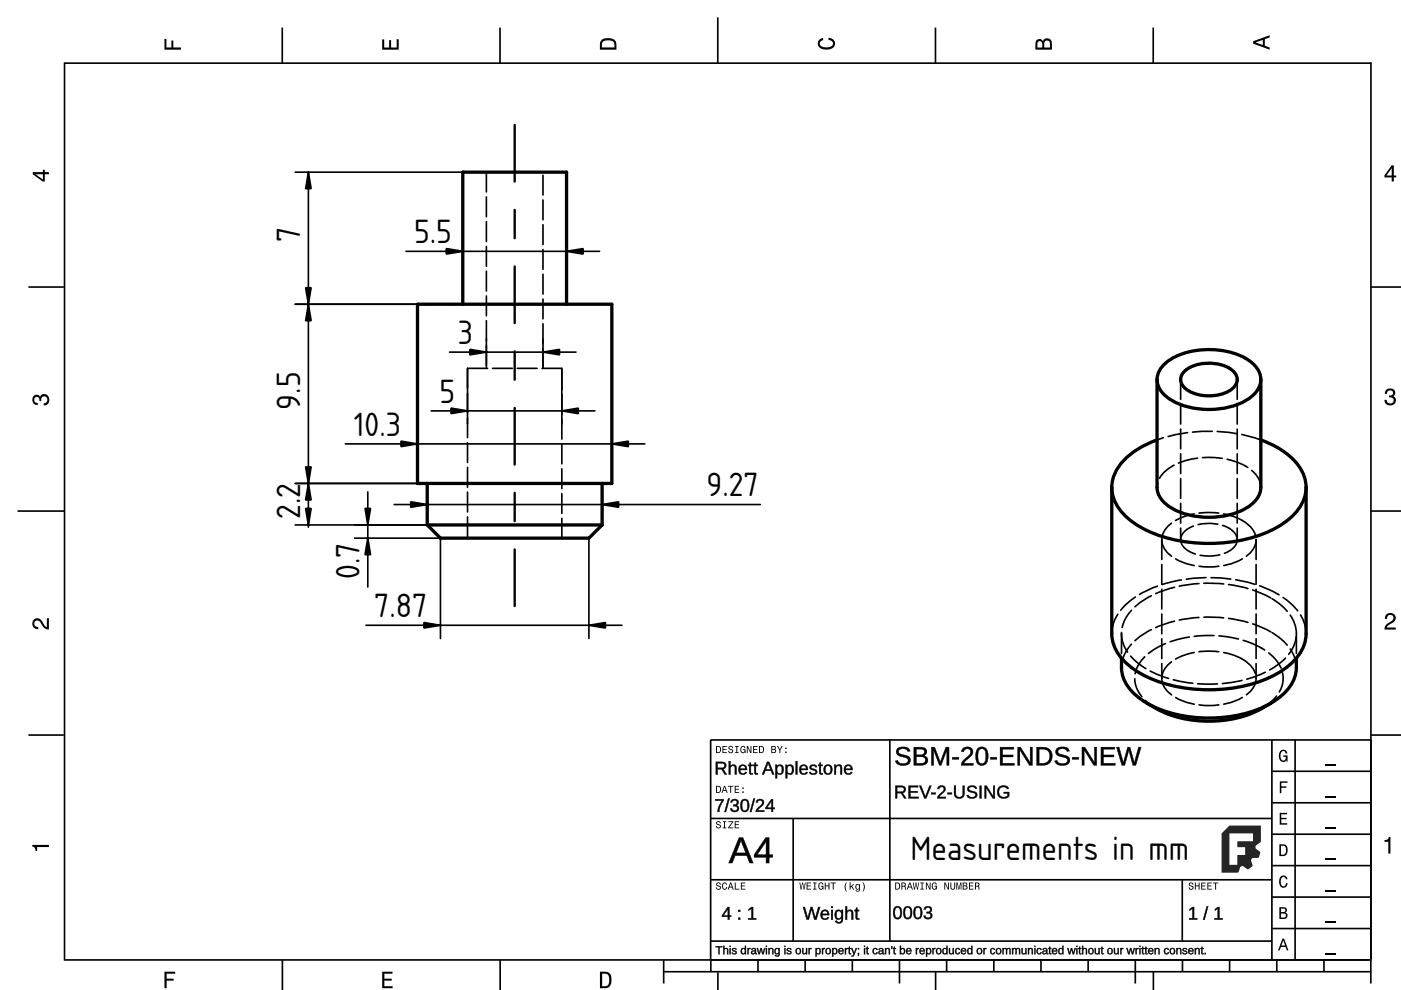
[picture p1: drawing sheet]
<svg xmlns="http://www.w3.org/2000/svg" width="297mm" height="210mm" viewBox="0 0 297 210" stroke-linecap="round" stroke-linejoin="round" font-family="sans-serif">
<defs><g id="words">
<g font-size="6.7">
<text x="63.7" y="51.4" transform="rotate(-90 63.7 51.4)">7</text>
<text x="87.8" y="51.6">5.5</text>
<text x="97.1" y="72.9">3</text>
<text x="63.7" y="86.8" transform="rotate(-90 63.7 86.8)">9.5</text>
<text x="93.2" y="85.4">5</text>
<text x="75" y="92.4">10.3</text>
<text x="149.8" y="105.3">9.27</text>
<text x="63.7" y="110" transform="rotate(-90 63.7 110)">2.2</text>
<text x="76.3" y="122.7" transform="rotate(-90 76.3 122.7)">0.7</text>
<text x="79.4" y="130.8">7.87</text>
<text x="193" y="182.4">Measurements in mm</text>
</g>
</g></defs>
<g fill="none" stroke="#000" stroke-width=".35">
<path d="M13.7 13.4h277M13.7 13.2v190.2M59.8 5.8v7.6M106 5.8v7.6M152.2 3.7v9.7M198.3 5.8v7.6M244.5 5.8v7.6M290.7 13.2v190.4M6 60.9h7.5M290.7 60.9h6.4M3.7 108.4h10M290.7 108.4h6.4"/>
<path d="M6 155.8h7.5M150.6 156.9h140.1M150.7 156.9v49.1M188.7 156.8v42.8M269.7 156.8v46.8M274.6 156.8v46.8M290.7 155.8h6.4M150.6 173.5h119.1M168.2 173.5v26M269.6 176.9h21.1M269.6 170.2h21.1M269.6 163.5h21.1"/>
<path d="M150.6 199.5h119.1M150.6 186.5h119.1M250.7 186.5v13M269.6 196.9h21.1M269.6 190.2h21.1M269.6 183.5h21.1M13.5 203.5h277.2M59.9 203.5v6.5M106 203.5v6.5M140.7 206h150M140.7 203.5v5M152.2 206.2v3.8"/>
<path d="M160.7 203.5v2.5M170.7 203.5v2.5M180.7 203.5v2.5M190.7 203.5v5M198.4 206v4M200.7 203.5v2.5M210.7 203.5v2.5M220.7 203.5v2.5M230.7 203.5v2.5M240.7 203.5v5M244.5 206v4M250.7 203.5v2.5"/>
<path d="M260.7 203.5v2.5M270.7 203.5v2.5M280.7 203.5v2.5M290.6 203.5v5"/>
</g>
<g fill="#000">
<path d="M34.9 8.3h.4v1.8h1v-1.5h.5v1.5h1.6v.4h-3.5z" fill-rule="evenodd"/>
<path d="M81 8.4h.5v1.7h1v-1.6h.4v1.6h1.2v-1.8h.4v2.2h-3.5z" fill-rule="evenodd"/>
<path d="M127.6 8.4a2.19 2.19 0 0 0-.4 2.1h3.5v-1.1a1.42 1.42 0 0 0-1.8-1.3zM127.9 8.8a2.14 2.14 0 0 1 2.3 .2l.1 1.1h-2.7l.1-1.1z" fill-rule="evenodd"/>
<path d="M173.7 8.5l.8-.5v.5a.7 .7 0 0 0-.7 .5 .7 .7 0 0 0 .4 .8 1.69 1.69 0 0 0 2.4-.6 .9 .9 0 0 0-.9-.7v-.5a1.24 1.24 0 0 1 1.3 1 1.24 1.24 0 0 1-1 1.4 2.22 2.22 0 0 1-2.5-.6l-.1-.6z" fill-rule="evenodd"/>
<path d="M219.8 8.5l-.3 .8v1.2h3.5v-1.3a.98 .98 0 0 0-.7-1.1 .98 .98 0 0 0-1.2 .6 .84 .84 0 0 0-1.3-.2zM220.1 8.9a.54 .54 0 0 1 .6-.1 .54 .54 0 0 1 .3 .6v.7h-1.1zM221.5 8.8a.62 .62 0 0 1 .8-.2 .62 .62 0 0 1 .3 .7v.8h-1.2z" fill-rule="evenodd"/>
<path d="M265.7 8.7v.6l3.5 1.2v-.4l-1-.4v-1.4l1-.4v-.4zM266.2 9l1.5-.5v1z" fill-rule="evenodd"/>
<path d="M6.9 36.5v.5l2.2 1.5h.4v-1.6h.9v-.4h-.9v-.5h-.4v.5zM7.5 36.9h1.6v1.2z" fill-rule="evenodd"/>
<path d="M295.1 35.1l-1.6 2.1v.4h1.6v.9h.4v-.9h.5v-.4h-.5v-2.1zM295.1 35.6v1.6h-1.1z" fill-rule="evenodd"/>
<path d="M7.1 84a.86 .86 0 0 1 1.4 .1 1.06 1.06 0 0 1 1.3-.5 1.06 1.06 0 0 1 .7 1.2 1.1 1.1 0 0 1-1.2 1.2v-.5a.71 .71 0 0 0 .7-1 .71 .71 0 0 0-1.2 0l-.1 .5h-.4a.61 .61 0 0 0-.2-.8 .61 .61 0 0 0-.8 .3 .61 .61 0 0 0 .1 .8l.6 .2v.4a1.15 1.15 0 0 1-1.1-.7 1.15 1.15 0 0 1 .2-1.2z" fill-rule="evenodd"/>
<path d="M293.9 82.7a1.08 1.08 0 0 1 1.4-.2 1.08 1.08 0 0 1 .4 1.2l-.3 .3a1.06 1.06 0 0 1 .5 1.3 1.06 1.06 0 0 1-1.2 .7 1.1 1.1 0 0 1-1.2-1.2h.5a.71 .71 0 0 0 1 .7 .71 .71 0 0 0 .1-1.2h-.6v-.4a.61 .61 0 0 0 .8-.3 .61 .61 0 0 0-.3-.8 .61 .61 0 0 0-.8 .2l-.1 .5h-.5z" fill-rule="evenodd"/>
<path d="M7.1 131.4a1.22 1.22 0 0 1 2 .7l.4 .6 .4 .3v-1.9h.5v2.4a1.8 1.8 0 0 1-1.8-1.4 .71 .71 0 0 0-.8-.5 .71 .71 0 0 0-.5 .8 .71 .71 0 0 0 .8 .5v.5a1.18 1.18 0 0 1-1.2-.7 1.18 1.18 0 0 1 .2-1.3z" fill-rule="evenodd"/>
<path d="M293.9 130.3a1.18 1.18 0 0 1 1.9 .3 1.18 1.18 0 0 1-.9 1.7l-.6 .3-.3 .4h1.9v.5h-2.4a1.8 1.8 0 0 1 1.4-1.8 .71 .71 0 0 0 .5-.8 .71 .71 0 0 0-.8-.5 .71 .71 0 0 0-.5 .8h-.5z" fill-rule="evenodd"/>
<path d="M151.8 158.2v1.5h.5a.77 .77 0 0 0 .6-.8 .77 .77 0 0 0-.6-.7zM152 158.3a.58 .58 0 0 1 .7 .6 .58 .58 0 0 1-.7 .6zM153.2 158.2v1.5h.9v-.2h-.7v-.5h.6v-.2h-.6v-.4h.7v-.2zM154.6 158.3a.53 .53 0 0 0 0 .6 .53 .53 0 0 0 .6 .2 .32 .32 0 0 1-.3 .5 .32 .32 0 0 1-.3-.4h-.2a.5 .5 0 0 0 .7 .5 .5 .5 0 0 0 .1-.8l-.4-.1a.28 .28 0 0 1-.1-.4 .28 .28 0 0 1 .4-.1 .28 .28 0 0 1 .1 .3h.2a.51 .51 0 0 0-.3-.4 .51 .51 0 0 0-.5 .1zM155.8 158.2v.2h.3v1.1h-.3v.2h.8v-.2h-.3v-1.1h.3v-.2zM157.1 158.3a.81 .81 0 0 0 .5 1.4l.3-.2 .2 .2v-.8h-.6v.1h.4l-.2 .5a.6 .6 0 0 1-.5-.6 .6 .6 0 0 1 .4-.6l.2 .3h.2l-.1-.3a.53 .53 0 0 0-.8 0zM158.3 158.2v1.5h.2v-1.3l.6 1.3h.2v-1.5h-.2v1.2l-.5-1.2zM159.7 158.2v1.5h.9v-.2h-.7v-.5h.6v-.2h-.6v-.4h.7v-.2zM160.9 158.2v1.5h.5a.77 .77 0 0 0 .6-.8 .77 .77 0 0 0-.6-.7zM161.1 158.3a.58 .58 0 0 1 .7 .6 .58 .58 0 0 1-.7 .6zM163.5 158.2v1.5h.6a.42 .42 0 0 0 .5-.3 .42 .42 0 0 0-.3-.5l.2-.3-.1-.3zM163.7 158.3h.3a.23 .23 0 0 1 .3 .3 .23 .23 0 0 1-.3 .2h-.3zM163.7 159h.4a.26 .26 0 0 1 .3 .2 .26 .26 0 0 1-.3 .3h-.4zM164.7 158.2l.5 .9v.6h.2v-.6l.5-.9h-.2l-.4 .7-.3-.7zM166.5 159.3v.4h.3v-.4zM166.5 158.5v.3h.3v-.3z" fill-rule="evenodd"/>
<path d="M6.8 179.1h3.6v.5h-2.5v.8h-.4a.77 .77 0 0 0-.7-.9z" fill-rule="evenodd"/>
<path d="M152 174.2a.53 .53 0 0 0 0 .6 .53 .53 0 0 0 .6 .2 .32 .32 0 0 1-.3 .5 .32 .32 0 0 1-.3-.4h-.2a.5 .5 0 0 0 .7 .6 .5 .5 0 0 0 .1-.9l-.4-.1a.28 .28 0 0 1-.1-.4 .28 .28 0 0 1 .4-.1 .28 .28 0 0 1 .1 .4h.2a.51 .51 0 0 0-.3-.5 .51 .51 0 0 0-.5 .1zM153.2 174.1v.2h.3v1.1h-.3v.2h.8v-.2h-.3v-1.1h.3v-.2zM154.4 174.1v.2h.8l-.8 1.3h1.1v-.2h-.9l.9-1.3zM155.8 174.1v1.5h.9v-.2h-.7v-.5h.6v-.1h-.6v-.5h.7v-.2z" fill-rule="evenodd"/>
<path d="M151.8 166.6v1.5h.5a.77 .77 0 0 0 .6-.7 .77 .77 0 0 0-.6-.8zM152 166.8a.58 .58 0 0 1 .7 .6 .58 .58 0 0 1-.7 .5zM153.5 166.6l-.5 1.5h.2l.1-.4h.6l.2 .4h.2l-.6-1.5zM153.6 166.8l.3 .7h-.5zM154.4 166.6v.2h.4v1.3h.2v-1.3h.5v-.2zM155.8 166.6v1.5h.9v-.2h-.7v-.5h.6v-.2h-.6v-.4h.7v-.2zM157.4 167.8v.3h.3v-.3zM157.4 167v.3h.3v-.3z" fill-rule="evenodd"/>
<path d="M271.3 172.3h1.6v.3h-1.2v.8h1.1v.3h-1.1v.8h1.2v.3h-1.6z" fill-rule="evenodd"/>
<path d="M271.3 165.7h1.7v.3h-1.3v.7h1v.3h-1v1.2h-.4z" fill-rule="evenodd"/>
<path d="M271.3 179v2.5h.8a1.37 1.37 0 0 0 .7-2.2 1.56 1.56 0 0 0-1.5-.3zM271.6 179.3a.98 .98 0 0 1 1.1 .7 .98 .98 0 0 1-.6 1.2h-.5z" fill-rule="evenodd"/>
<path d="M271.4 159.3a.85 .85 0 0 1 .9-.3 .85 .85 0 0 1 .7 .8h-.4l-.1-.3a.49 .49 0 0 0-.4-.3 .49 .49 0 0 0-.5 .3 1.2 1.2 0 0 0 .5 1.8 .66 .66 0 0 0 .5-.8h-.5v-.3h.9v1.3h-.2l-.1-.3-.3 .3a.85 .85 0 0 1-1.2-.7v-1.1z" fill-rule="evenodd"/>
<path d="M152 187.2a.53 .53 0 0 0 0 .6 .53 .53 0 0 0 .6 .2 .32 .32 0 0 1-.3 .5 .32 .32 0 0 1-.3-.4h-.2a.5 .5 0 0 0 .7 .6 .5 .5 0 0 0 .1-.9l-.4-.1a.28 .28 0 0 1-.1-.4 .28 .28 0 0 1 .4-.1 .28 .28 0 0 1 .1 .4h.2a.51 .51 0 0 0-.3-.5 .51 .51 0 0 0-.5 .1zM153.2 187.3l-.1 .2a.67 .67 0 0 0 .1 .9 .67 .67 0 0 0 .8 .1l.2-.4h-.2l-.2 .4a.61 .61 0 0 1-.5-.6 .61 .61 0 0 1 .4-.6l.2 .3h.3l-.2-.4a.5 .5 0 0 0-.8 .1zM154.8 187.1l-.5 1.5h.2l.1-.4h.6l.2 .4h.2l-.6-1.5zM154.9 187.3l.3 .7h-.5zM155.8 187.1v1.5h.9v-.2h-.7v-1.3zM157.1 187.1v1.5h.9v-.2h-.7v-.5h.6v-.1h-.6v-.5h.7v-.2z" fill-rule="evenodd"/>
<path d="M169.5 187.1l.2 1.5h.2l.3-1.3 .2 1.3h.2l.2-1.5h-.1l-.2 1.3-.2-1.3h-.2l-.2 1.3-.2-1.3zM171 187.1v1.5h1v-.2h-.8v-.5h.7v-.2h-.7v-.4h.7v-.2zM172.4 187.1v.2h.3v1.1h-.3v.2h.7v-.2h-.2v-1.1h.2v-.2zM173.7 187.3a.82 .82 0 0 0 .5 1.3l.3-.2 .1 .2v-.8h-.5v.2h.3l-.2 .4a.6 .6 0 0 1-.5-.5 .6 .6 0 0 1 .5-.6l.2 .3h.2l-.2-.4a.53 .53 0 0 0-.7 .1zM174.9 187.1v1.5h.2v-.7h.6v.7h.2v-1.5h-.2v.6h-.6v-.6zM176.1 187.1v.2h.5v1.3h.2v-1.3h.4v-.2zM179.4 187.1a1.35 1.35 0 0 0 .2 1.9 1.84 1.84 0 0 1 0-1.9zM180.1 187.1v1.5h.2v-.4l.2-.2 .4 .6h.2l-.4-.7 .4-.4h-.2l-.6 .5v-.9zM181.5 187.6a.59 .59 0 0 0-.2 .7 .59 .59 0 0 0 .7 .3l.1-.2a.31 .31 0 0 1-.1 .5 .31 .31 0 0 1-.4-.2h-.2a.47 .47 0 0 0 .5 .4 .47 .47 0 0 0 .4-.5v-1.1h-.2v.1l-.3-.2zM181.6 187.7l.1-.1a.42 .42 0 0 1 .4 .4 .42 .42 0 0 1-.4 .5l-.1-.3zM182.9 187.1a1.85 1.85 0 0 1 0 1.9 1.22 1.22 0 0 0 0-1.9z" fill-rule="evenodd"/>
<path d="M189.8 187.1v1.5h.5a.77 .77 0 0 0 .6-.7 .77 .77 0 0 0-.6-.8zM190 187.3a.58 .58 0 0 1 .6 .6 .58 .58 0 0 1-.6 .5zM191.1 187.1v1.5h.2v-.6a.45 .45 0 0 1 .5 .1 .45 .45 0 0 1 .1 .5h.2l-.2-.7a.42 .42 0 0 0 .1-.5 .42 .42 0 0 0-.4-.3zM191.3 187.3h.3a.26 .26 0 0 1 .3 .3 .26 .26 0 0 1-.4 .2h-.2zM192.8 187.1l-.6 1.5h.2l.2-.4h.6l.2 .4h.2l-.6-1.5zM192.9 187.3l.2 .7h-.4zM193.5 187.1l.3 1.5h.2l.2-1.3 .2 1.3h.2l.3-1.5h-.2l-.2 1.3-.2-1.3h-.2l-.2 1.3-.2-1.3zM195.1 187.1v.2h.3v1.1h-.3v.2h.8v-.2h-.3v-1.1h.3v-.2zM196.3 187.1v1.5h.2v-1.2l.6 1.2h.2v-1.5h-.2v1.2l-.6-1.2zM197.7 187.3a.81 .81 0 0 0 .5 1.3l.3-.2 .1 .2v-.8h-.5v.2h.3l-.2 .4a.6 .6 0 0 1-.5-.5 .6 .6 0 0 1 .5-.6l.2 .3h.2l-.1-.4a.53 .53 0 0 0-.8 .1zM200.2 187.1v1.5h.2v-1.2l.6 1.2h.2v-1.5h-.2v1.2l-.6-1.2zM201.5 187.1v.9a.52 .52 0 0 0 .5 .7 .52 .52 0 0 0 .5-.7v-.9h-.2v1a.33 .33 0 0 1-.3 .4 .33 .33 0 0 1-.3-.4v-1zM202.8 187.1v1.5h.1v-1.3l.3 1.3h.2l.3-1.3v1.3h.1v-1.5h-.2l-.3 1.3-.3-1.3zM204.1 187.1v1.5h.6a.42 .42 0 0 0 .4-.3 .42 .42 0 0 0-.2-.5l.2-.2-.1-.4zM204.3 187.3h.3a.23 .23 0 0 1 .3 .2 .23 .23 0 0 1-.3 .2h-.3zM204.3 187.9h.3a.26 .26 0 0 1 .3 .3 .26 .26 0 0 1-.3 .2h-.3zM205.5 187.1v1.5h.9v-.2h-.7v-.5h.6v-.2h-.6v-.4h.7v-.2zM206.7 187.1v1.5h.2v-.6a.45 .45 0 0 1 .5 .1 .45 .45 0 0 1 .1 .5h.2l-.2-.7a.42 .42 0 0 0 .2-.5 .42 .42 0 0 0-.5-.3zM206.9 187.3h.3a.26 .26 0 0 1 .3 .3 .26 .26 0 0 1-.3 .2h-.3z" fill-rule="evenodd"/>
<path d="M252.2 187.2a.53 .53 0 0 0 0 .6 .53 .53 0 0 0 .6 .2 .32 .32 0 0 1-.2 .5 .32 .32 0 0 1-.4-.4h-.2a.5 .5 0 0 0 .7 .6 .5 .5 0 0 0 .1-.9l-.4-.1a.28 .28 0 0 1-.1-.4 .28 .28 0 0 1 .4-.1 .28 .28 0 0 1 .1 .4h.2a.51 .51 0 0 0-.3-.5 .51 .51 0 0 0-.5 .1zM253.3 187.1v1.5h.2v-.7h.6v.7h.2v-1.5h-.2v.6h-.6v-.6zM254.7 187.1v1.5h.9v-.2h-.7v-.5h.6v-.1h-.6v-.5h.7v-.2zM256 187.1v1.5h.9v-.2h-.7v-.5h.6v-.1h-.6v-.5h.7v-.2zM257.2 187.1v.2h.4v1.3h.2v-1.3h.5v-.2z" fill-rule="evenodd"/>
<path d="M271.3 192.3v2.5h.9a.7 .7 0 0 0 .8-.5 .7 .7 0 0 0-.5-.8 .61 .61 0 0 0 .3-.8 .61 .61 0 0 0-.7-.4zM271.6 192.6h.5a.38 .38 0 0 1 .4 .4 .38 .38 0 0 1-.4 .4h-.5zM271.6 193.7h.5a.44 .44 0 0 1 .5 .4 .44 .44 0 0 1-.4 .4h-.6z" fill-rule="evenodd"/>
<path d="M271.4 185.9a.85 .85 0 0 1 1-.3 .85 .85 0 0 1 .6 .8h-.4l-.1-.2a.47 .47 0 0 0-.4-.3 .47 .47 0 0 0-.4 .3 1.21 1.21 0 0 0 .4 1.7 .64 .64 0 0 0 .6-.7h.3a.89 .89 0 0 1-.8 1 .89 .89 0 0 1-.9-.7v-1.1z" fill-rule="evenodd"/>
<path d="M293.5 178.1a.77 .77 0 0 0 1-.6h.3v3.5h-.5v-2.5h-.8z" fill-rule="evenodd"/>
<path d="M34.9 206h2.2v.4h-1.8v1.1h1.5v.4h-1.5v1.6h-.4z" fill-rule="evenodd"/>
<path d="M81 206h2.2v.4h-1.7v1.1h1.6v.4h-1.6v1.2h1.8v.4h-2.3z" fill-rule="evenodd"/>
<path d="M127.2 206v3.5h1.2a1.42 1.42 0 0 0 1.3-1.7 1.38 1.38 0 0 0-1.3-1.8zM127.7 206.4l1 .1a1.89 1.89 0 0 1 0 2.5l-1 .1z" fill-rule="evenodd"/>
<path d="M271.9 199l-.9 2.5h.3l.3-.7h1l.2 .7h.4l-.9-2.5zM272.1 199.4l.4 1.1h-.8z" fill-rule="evenodd"/>
</g>
<path d="M281 175.6h2.2M281 168.9h2.2M281 162.2h2.2M281 195.6h2.2M281 188.9h2.2M281 182.2h2.2M281 202.2h2.2" fill="none" stroke="#000" stroke-width=".25"/>
<g fill="#000">
<path d="M156.7 177.5h.9l2.2 5.5h-.9l-.6-1.6h-2.4l-.6 1.6h-.9zM156.7 177.6l-2.2 5.4h.8l.5-1.6h2.6l.5 1.6h.8l-2.2-5.4zM157.1 178.2l-1 2.6 2 .1zM157.1 178l1.1 2.9h-2.2zM162.3 177.5h.8v3.7h.8v.6h-.8v1.2h-.7v-1.2h-2.6v-.6zM162.3 177.6l-2.4 3.6v.6l2.6-.1-.1 1.3h.7l-.1-1.3 .8 .1v-.6l-.8 .1 .1-3.7zM162.4 178.4l-.2 .5-1.6 2.3h1.8zM162.4 178.4l.1 2.9h-2.1z"/>
<path d="M156.7 177.6h.8l2.2 5.4h-.8l-.6-1.6h-2.4l-.6 1.6h-.8zM157.1 178.1l-1 2.7h2zM162.3 177.6h.8v3.6h.7v.6h-.7v1.2h-.7v-1.2h-2.5v-.6zM162.4 178.4l-1.9 2.8h1.9z"/>
<path d="M151.8 200.6h1.3v.2h-.5v1.5h-.3v-1.5h-.5zM153.4 200.5h.2v.7a.43 .43 0 0 1 .5-.2 .43 .43 0 0 1 .3 .5v.8h-.2v-.8a.31 .31 0 0 0-.4-.4 .31 .31 0 0 0-.2 .5v.7h-.2zM154.7 200.5h.2v.3h-.2zM154.7 201h.2v1.3h-.2zM155.3 201.1l.6-.1 .3 .3h-.2a.27 .27 0 0 0-.3-.2 .27 .27 0 0 0-.2 .4l.5 .1a.35 .35 0 0 1 .2 .4 .35 .35 0 0 1-.3 .3h-.6l-.2-.3h.2a.31 .31 0 0 0 .4 .2 .31 .31 0 0 0 .2-.4h-.1a.43 .43 0 0 1-.5-.2 .43 .43 0 0 1 0-.5zM157.2 201.2l.3-.2 .4 .2v-.7h.3v1.8h-.2l-.1-.2a.49 .49 0 0 1-.6 .2 .49 .49 0 0 1-.2-.6zM157.4 201.3l-.1 .6 .2 .2a.48 .48 0 0 0 .4-.4 .48 .48 0 0 0-.4-.5zM158.5 201h.2v.3l.1-.2 .3-.1v.2h-.2l-.2 .2v.9h-.2zM159.4 201.2l.4-.2a.41 .41 0 0 1 .5 .4v.7l.2 .2h-.3l-.1-.2a.44 .44 0 0 1-.6 .3 .44 .44 0 0 1-.3-.6 .44 .44 0 0 1 .6-.3h.3a.29 .29 0 0 0-.2-.3 .29 .29 0 0 0-.4 .2l-.2-.1zM159.5 201.9a.31 .31 0 0 0 .6 0 .31 .31 0 0 0-.6 0zM160.5 201h.2l.3 1.1 .2-1.1h.3l.3 1.1 .2-1.1h.2l-.3 1.3h-.3l-.2-1.1-.3 1.1h-.3zM162.4 200.5h.2v.3h-.2zM162.4 201h.2v1.3h-.2zM162.9 201h.2v.2a.43 .43 0 0 1 .5-.2 .43 .43 0 0 1 .4 .5v.8h-.3v-.8a.31 .31 0 0 0-.3-.4 .31 .31 0 0 0-.2 .5v.7h-.3zM164.3 201.2l.4-.2 .4 .2v-.2l.2 .1a1.86 1.86 0 0 1-.2 1.7h-.5l-.3-.3 .5 .1a.4 .4 0 0 0 .3-.5 .53 .53 0 0 1-.8 .1 .53 .53 0 0 1-.1-.7zM164.5 201.3v.6a.37 .37 0 0 0 .5 .2 .37 .37 0 0 0 .1-.6l-.2-.3zM166.3 200.5h.2v.3h-.2zM166.3 201h.2v1.3h-.2zM166.9 201.1l.6-.1 .3 .3h-.2a.27 .27 0 0 0-.3-.2 .27 .27 0 0 0-.2 .4l.5 .1a.35 .35 0 0 1 .2 .4 .35 .35 0 0 1-.3 .3h-.6l-.1-.3h.1a.31 .31 0 0 0 .4 .2 .31 .31 0 0 0 .3-.4h-.2a.43 .43 0 0 1-.5-.2 .43 .43 0 0 1 0-.5zM168.8 201.2a.62 .62 0 0 1 .9 0 .62 .62 0 0 1-.1 .9 .62 .62 0 0 1-.9-.1zM169 201.3l-.1 .6 .2 .2a.48 .48 0 0 0 .5-.4 .48 .48 0 0 0-.5-.5zM170.1 201h.2v.8a.31 .31 0 0 0 .3 .4 .31 .31 0 0 0 .3-.4v-.8h.2v1.3h-.2v-.2a.43 .43 0 0 1-.5 .2 .43 .43 0 0 1-.3-.4zM171.4 201h.2l.1 .3 .1-.2 .2-.1v.2h-.2l-.1 .2v.9h-.3zM172.9 201h.2v.2a.49 .49 0 0 1 .7-.1 .49 .49 0 0 1 .2 .6 .52 .52 0 0 1-.6 .6l-.3-.2v.7h-.2zM173.3 201.2a.47 .47 0 0 0-.2 .6 .47 .47 0 0 0 .6 .3v-.8zM174.3 201h.2v.3l.1-.2 .3-.1v.2h-.2l-.2 .2v.9h-.2zM175.2 201.2a.62 .62 0 0 1 .9 0 .62 .62 0 0 1-.1 .9 .62 .62 0 0 1-.9-.1zM175.3 201.3v.6l.1 .2a.48 .48 0 0 0 .5-.4 .48 .48 0 0 0-.5-.5zM176.4 201h.2v.2a.49 .49 0 0 1 .7-.1 .49 .49 0 0 1 .2 .6 .52 .52 0 0 1-.6 .6l-.3-.2 .1 .7h-.3zM176.8 201.2a.47 .47 0 0 0-.2 .6 .47 .47 0 0 0 .6 .3v-.8zM177.9 201.2a.58 .58 0 0 1 .7-.1 .58 .58 0 0 1 .3 .6h-.9a.37 .37 0 0 0 .2 .4 .37 .37 0 0 0 .4-.1h.2a.65 .65 0 0 1-.9 .1 .65 .65 0 0 1 0-.9zM178.1 201.3l-.1 .2h.6l-.2-.3zM179.1 201h.2l.1 .3 .1-.2 .2-.1v.2h-.2l-.1 .2v.9h-.3zM180 200.7h.2v.3h.2v.2h-.2v.8l.2 .3-.4-.1v-1h-.2v-.2h.2zM180.5 201h.2l.4 1.1 .3-1.1h.3l-.5 1.3a.52 .52 0 0 1-.7 .5l.5-.5zM181.9 202.1h.2l-.1 .5h-.1l.1-.3zM181.9 201h.2v.3h-.2zM183.2 200.5h.2v.3h-.2zM183.2 201h.2v1.3h-.2zM183.8 200.7h.2v.3h.2v.2h-.2v.8l.2 .3-.4-.1-.1-1h-.1v-.2h.2zM185.2 201.2l.5-.2 .4 .4h-.3l-.1-.2a.44 .44 0 0 0-.5 .5 .44 .44 0 0 0 .6 .3l.3-.1a.59 .59 0 0 1-.9 .3 .59 .59 0 0 1-.1-.9zM186.4 201.2l.4-.2a.41 .41 0 0 1 .5 .4v.7l.2 .2h-.3l-.1-.2a.44 .44 0 0 1-.6 .3 .44 .44 0 0 1-.3-.6 .44 .44 0 0 1 .6-.3h.3a.29 .29 0 0 0-.2-.3 .29 .29 0 0 0-.4 .2l-.2-.1zM186.5 201.9a.31 .31 0 0 0 .6 0 .31 .31 0 0 0-.6 0zM187.6 201h.2l.1 .2a.43 .43 0 0 1 .4-.2 .43 .43 0 0 1 .4 .5v.8h-.2v-.8a.31 .31 0 0 0-.4-.4 .31 .31 0 0 0-.2 .5v.7h-.3zM189 200.6h.2l-.1 .6h-.1zM189.6 200.7h.1v.3h.2v.2h-.2v.8l.3 .3-.5-.1v-1h-.2v-.2h.2zM190.8 200.5h.2v.7a.49 .49 0 0 1 .6-.2 .49 .49 0 0 1 .3 .7 .52 .52 0 0 1-.6 .6l-.3-.2v.2h-.2zM191.1 201.3l-.1 .6 .2 .2a.47 .47 0 0 0 .5-.4 .47 .47 0 0 0-.5-.5zM192.2 201.2a.58 .58 0 0 1 .8-.1 .58 .58 0 0 1 .2 .6h-.9a.37 .37 0 0 0 .3 .4 .37 .37 0 0 0 .4-.1h.2a.65 .65 0 0 1-1 .1 .65 .65 0 0 1 0-.9zM192.4 201.3l-.1 .2h.7l-.2-.3zM194.2 201h.2v.3l.1-.2 .3-.1v.2h-.2l-.2 .2v.9h-.2zM195.1 201.2a.58 .58 0 0 1 .7-.1 .58 .58 0 0 1 .3 .6h-.9a.37 .37 0 0 0 .2 .4 .37 .37 0 0 0 .5-.1h.1a.65 .65 0 0 1-.9 .1 .65 .65 0 0 1 0-.9zM195.3 201.3l-.1 .2h.7l-.3-.3zM196.3 201h.2l.1 .2a.49 .49 0 0 1 .6-.1 .49 .49 0 0 1 .2 .6 .52 .52 0 0 1-.6 .6l-.2-.2v.7h-.3zM196.7 201.2a.47 .47 0 0 0-.2 .6 .47 .47 0 0 0 .6 .3v-.8zM197.7 201h.2v.3l.1-.2 .3-.1v.2h-.2l-.2 .2v.9h-.2zM198.6 201.2a.62 .62 0 0 1 .9 0 .62 .62 0 0 1-.1 .9 .62 .62 0 0 1-.9-.1zM198.8 201.3l-.1 .6 .2 .2a.48 .48 0 0 0 .5-.4 .48 .48 0 0 0-.5-.5zM199.9 201.2l.4-.2 .4 .2v-.7h.2v1.8h-.2v-.2a.49 .49 0 0 1-.7 .2 .49 .49 0 0 1-.2-.6zM200.1 201.3l-.1 .6 .2 .2a.48 .48 0 0 0 .5-.4 .48 .48 0 0 0-.5-.5zM201.2 201h.2v.8a.31 .31 0 0 0 .4 .4 .31 .31 0 0 0 .2-.4v-.8h.2v1.3h-.2v-.2a.43 .43 0 0 1-.5 .2 .43 .43 0 0 1-.3-.4zM202.6 201.2l.6-.2 .3 .4h-.2l-.1-.2a.44 .44 0 0 0-.5 .5 .44 .44 0 0 0 .6 .3l.2-.1a.59 .59 0 0 1-.8 .3 .59 .59 0 0 1-.1-.9zM203.9 201.2a.58 .58 0 0 1 .7-.1 .58 .58 0 0 1 .3 .6h-1a.37 .37 0 0 0 .3 .4 .37 .37 0 0 0 .4-.1h.2a.65 .65 0 0 1-1 .1 .65 .65 0 0 1 .1-.9zM204 201.3l-.1 .2h.7l-.2-.3zM205.2 201.2l.3-.2 .4 .2v-.7h.3v1.8h-.2l-.1-.2a.49 .49 0 0 1-.6 .2 .49 .49 0 0 1-.2-.6zM205.4 201.3l-.1 .6 .2 .2a.48 .48 0 0 0 .4-.4 .48 .48 0 0 0-.4-.5zM207.2 201.2a.62 .62 0 0 1 .9 0 .62 .62 0 0 1-.1 .9 .62 .62 0 0 1-.8-.1zM207.4 201.3l-.1 .6 .2 .2a.48 .48 0 0 0 .5-.4 .48 .48 0 0 0-.5-.5zM208.5 201h.2v.3l.1-.2 .3-.1v.2h-.2l-.2 .2v.9h-.2zM210.1 201.2l.6-.2 .3 .4h-.3l-.1-.2a.44 .44 0 0 0-.5 .5 .44 .44 0 0 0 .6 .3l.3-.1a.59 .59 0 0 1-.9 .3 .59 .59 0 0 1-.1-.9zM211.3 201.2a.62 .62 0 0 1 .9 0 .62 .62 0 0 1-.1 .9 .62 .62 0 0 1-.9-.1zM211.4 201.3v.6l.2 .2a.48 .48 0 0 0 .5-.4 .48 .48 0 0 0-.5-.5zM212.6 201h.2v.2a.4 .4 0 0 1 .3-.2 .4 .4 0 0 1 .4 .2 .4 .4 0 0 1 .5-.2 .4 .4 0 0 1 .3 .5v.8h-.3v-1l-.2-.1-.3 .2v.9h-.2v-1l-.4-.1-.1 .2v.9h-.2zM214.6 201h.2v.2a.4 .4 0 0 1 .4-.2 .4 .4 0 0 1 .3 .2 .4 .4 0 0 1 .5-.2 .4 .4 0 0 1 .3 .5v.8h-.2v-1l-.3-.1-.2 .2-.1 .9h-.2v-1l-.3-.1-.2 .2v.9h-.2zM216.6 201h.2v.8a.31 .31 0 0 0 .4 .4 .31 .31 0 0 0 .2-.4v-.8h.2v1.3h-.2v-.2a.43 .43 0 0 1-.5 .2 .43 .43 0 0 1-.3-.4zM217.9 201h.3v.2a.43 .43 0 0 1 .5-.2 .43 .43 0 0 1 .3 .5v.8h-.2v-.8a.31 .31 0 0 0-.4-.4 .31 .31 0 0 0-.2 .5v.7h-.2zM219.3 200.5h.2v.3h-.2zM219.3 201h.2v1.3h-.2zM219.9 201.2l.6-.2 .3 .4h-.2l-.2-.2a.44 .44 0 0 0-.5 .5 .44 .44 0 0 0 .7 .3l.2-.1a.59 .59 0 0 1-.8 .3 .59 .59 0 0 1-.2-.9zM221.1 201.2l.5-.2a.41 .41 0 0 1 .5 .4v.7l.1 .2h-.2l-.2-.2a.44 .44 0 0 1-.5 .3 .44 .44 0 0 1-.3-.6 .44 .44 0 0 1 .5-.3h.3a.29 .29 0 0 0-.2-.3 .29 .29 0 0 0-.3 .2l-.2-.1zM221.2 201.9a.35 .35 0 0 0 .7 0 .35 .35 0 0 0-.7 0zM222.5 200.7h.1v.3h.3v.2h-.3v.8l.3 .3-.4-.1-.1-1h-.1v-.2h.1zM223.2 201.2a.58 .58 0 0 1 .7-.1 .58 .58 0 0 1 .3 .6h-1a.37 .37 0 0 0 .3 .4 .37 .37 0 0 0 .4-.1h.2a.65 .65 0 0 1-.9 .1 .65 .65 0 0 1 0-.9zM223.3 201.3l-.1 .2h.7l-.2-.3zM224.5 201.2l.3-.2 .4 .2v-.7h.3v1.8h-.2l-.1-.2a.49 .49 0 0 1-.6 .2 .49 .49 0 0 1-.2-.6zM224.7 201.3l-.1 .6 .2 .2a.48 .48 0 0 0 .4-.4 .48 .48 0 0 0-.4-.5zM226.3 201h.2l.3 1.1 .3-1.1h.2l.3 1.1 .2-1.1h.3l-.4 1.3h-.3l-.2-1.1-.3 1.1h-.2zM228.2 200.5h.2v.3h-.2zM228.2 201h.2v1.3h-.2zM228.8 200.7h.2v.3h.2v.2h-.2v.8l.2 .3-.4-.1v-1h-.2v-.2h.2zM229.4 200.5h.2v.7a.43 .43 0 0 1 .5-.2 .43 .43 0 0 1 .4 .5v.8h-.3v-.8a.31 .31 0 0 0-.3-.4 .31 .31 0 0 0-.3 .5v.7h-.2zM230.9 201.2a.62 .62 0 0 1 .8 0 .62 .62 0 0 1 0 .9 .62 .62 0 0 1-.9-.1zM231 201.3v.6l.1 .2a.48 .48 0 0 0 .5-.4 .48 .48 0 0 0-.5-.5zM232.1 201h.2v.8a.31 .31 0 0 0 .4 .4 .31 .31 0 0 0 .2-.4v-.8h.2l.1 1.3h-.2l-.1-.2a.43 .43 0 0 1-.5 .2 .43 .43 0 0 1-.3-.4zM233.6 200.7h.1v.3h.3v.2h-.3v.8l.3 .3-.5-.1v-1h-.1v-.2h.1zM234.9 201.2a.62 .62 0 0 1 .9 0 .62 .62 0 0 1-.1 .9 .62 .62 0 0 1-.9-.1zM235.1 201.3l-.1 .6 .2 .2a.48 .48 0 0 0 .5-.4 .48 .48 0 0 0-.5-.5zM236.2 201h.2v.8a.31 .31 0 0 0 .3 .4 .31 .31 0 0 0 .3-.4v-.8h.2v1.3h-.2v-.2a.43 .43 0 0 1-.5 .2 .43 .43 0 0 1-.3-.4zM237.5 201h.2v.3l.2-.2 .2-.1v.2h-.2l-.1 .2v.9h-.3zM238.9 201h.2l.2 1.1 .3-1.1h.2l.3 1.1 .3-1.1h.2l-.4 1.3h-.2l-.3-1.1-.2 1.1h-.3zM240.8 201h.2v.3l.1-.2 .3-.1v.2h-.3l-.1 .2v.9h-.2zM241.6 200.5h.2v.3h-.2zM241.6 201h.2v1.3h-.2zM242.2 200.7h.2v.3h.2v.2h-.2v.8l.2 .3-.4-.1-.1-1h-.1v-.2h.1zM242.9 200.7h.1v.3h.3v.2h-.3v.8l.3 .3-.5-.1v-1h-.1v-.2h.1zM243.6 201.2a.58 .58 0 0 1 .7-.1 .58 .58 0 0 1 .2 .6h-.9a.37 .37 0 0 0 .3 .4 .37 .37 0 0 0 .4-.1h.2a.65 .65 0 0 1-1 .1 .65 .65 0 0 1 .1-.9zM243.7 201.3l-.1 .2h.7l-.2-.3zM244.8 201h.2v.2a.43 .43 0 0 1 .5-.2 .43 .43 0 0 1 .4 .5v.8h-.3v-.8a.31 .31 0 0 0-.3-.4 .31 .31 0 0 0-.3 .5v.7h-.2zM246.9 201.2l.6-.2 .3 .4h-.2l-.2-.2a.44 .44 0 0 0-.4 .5 .44 .44 0 0 0 .6 .3l.2-.1a.59 .59 0 0 1-.8 .3 .59 .59 0 0 1-.2-.9zM248.1 201.2a.62 .62 0 0 1 .9 0 .62 .62 0 0 1-.1 .9 .62 .62 0 0 1-.8-.1zM248.3 201.3l-.1 .6 .2 .2a.48 .48 0 0 0 .5-.4 .48 .48 0 0 0-.5-.5zM249.4 201h.2v.2a.43 .43 0 0 1 .5-.2 .43 .43 0 0 1 .3 .5v.8h-.2v-.8a.31 .31 0 0 0-.3-.4 .31 .31 0 0 0-.3 .5v.7h-.2zM250.8 201.1l.6-.1 .3 .3h-.2a.27 .27 0 0 0-.3-.2 .27 .27 0 0 0-.2 .4l.5 .1a.35 .35 0 0 1 .2 .4 .35 .35 0 0 1-.3 .3h-.6l-.1-.3h.2a.31 .31 0 0 0 .3 .2 .31 .31 0 0 0 .3-.4h-.2a.43 .43 0 0 1-.5-.2 .43 .43 0 0 1 0-.5zM252.1 201.2a.58 .58 0 0 1 .7-.1 .58 .58 0 0 1 .3 .6h-1a.37 .37 0 0 0 .3 .4 .37 .37 0 0 0 .4-.1h.2a.65 .65 0 0 1-.9 .1 .65 .65 0 0 1 0-.9zM252.2 201.3l-.1 .2h.7l-.2-.3zM253.3 201h.2v.2a.43 .43 0 0 1 .5-.2 .43 .43 0 0 1 .4 .5v.8h-.3v-.8a.31 .31 0 0 0-.3-.4 .31 .31 0 0 0-.3 .5v.7h-.2zM254.8 200.7h.1v.3h.3v.2h-.3v.8l.3 .3-.5-.1v-1h-.1v-.2h.1zM255.4 202h.2v.3h-.2z"/>
<path d="M151.7 200.6h1.5v.3l-.6-.1v1.6h-.3v-1.6l-.6 .1zM151.8 200.6v.2h.6l-.1 1.5h.3l-.1-1.5h.6v-.2zM153.3 200.5h.3v.7a.45 .45 0 0 1 .5-.2 .45 .45 0 0 1 .3 .5v.9h-.3v-.9a.26 .26 0 0 0-.3-.3 .26 .26 0 0 0-.2 .4v.8h-.3zM153.4 200.5v1.8h.2l-.1-.7a.35 .35 0 0 1 .3-.5 .35 .35 0 0 1 .4 .4v.8h.2l-.1-.8a.45 .45 0 0 0-.3-.4 .45 .45 0 0 0-.5 .2l.1-.8zM154.7 200.5h.3v.3h-.3zM154.7 200.5v.3h.2v-.3zM154.7 201h.3v1.4h-.3zM154.7 201v1.3h.2v-1.3zM155.3 201.1a.51 .51 0 0 1 .5-.2 .51 .51 0 0 1 .4 .5l-.5-.2-.2 .2a.82 .82 0 0 1 .7 .7 .64 .64 0 0 1-1.1-.1h.3a.27 .27 0 0 0 .3 .2 .27 .27 0 0 0 .2-.3l-.3-.2a.38 .38 0 0 1-.4-.2 .38 .38 0 0 1 .1-.4zM155.3 201.1a.39 .39 0 0 0 0 .5 .39 .39 0 0 0 .5 .1v.1a.22 .22 0 0 1 .2 .2 .22 .22 0 0 1-.2 .2l-.7-.2a.49 .49 0 0 0 .6 .3 .49 .49 0 0 0 .4-.5l-.5-.2a.22 .22 0 0 1-.2-.2 .22 .22 0 0 1 .1-.3l.7 .2-.3-.2zM157.2 201.1l.3-.1 .5 .2-.1-.7h.3v1.9h-.3v-.3a.47 .47 0 0 1-.5 .3 .47 .47 0 0 1-.4-.5zM157.3 201.1l-.2 .6a.48 .48 0 0 0 .3 .5 .48 .48 0 0 0 .6-.1v.2h.2v-1.8h-.3l.1 .8-.3-.2zM157.4 201.3l.1 .8a.44 .44 0 0 0 .4-.4 .44 .44 0 0 0-.4-.5zM157.3 201.3l.1-.2a.51 .51 0 0 1 .6 .6 .51 .51 0 0 1-.6 .5l-.1-.3zM158.4 201h.3v.3a.3 .3 0 0 1 .1-.3 .3 .3 0 0 1 .3 0v.3h-.2l-.1 .2-.1 .9h-.3zM158.5 201v1.3h.2v-.9l.1-.2h.3v-.2l-.4 .3v-.3zM159.3 201.1l.2-.1a.55 .55 0 0 1 .8 .4v.7l.2 .1a.23 .23 0 0 1-.3 .2 .23 .23 0 0 1-.1-.3 .46 .46 0 0 1-.6 .3 .46 .46 0 0 1-.3-.6 .46 .46 0 0 1 .6-.3h.2a.27 .27 0 0 0-.2-.3 .27 .27 0 0 0-.3 .2h-.3zM159.4 201.2l-.1 .1 .2 .1a.31 .31 0 0 1 .4-.3 .31 .31 0 0 1 .2 .4v.1h-.6a.38 .38 0 0 0 0 .6 .38 .38 0 0 0 .6-.2l.1 .2 .3 .1-.2-.2-.2-1-.3-.1zM159.6 201.8a.25 .25 0 0 0 .1 .4 .25 .25 0 0 0 .3-.3l.1-.2zM159.5 201.7l.6-.1a.37 .37 0 0 1-.2 .6 .37 .37 0 0 1-.4-.4zM160.4 201h.3l.3 1.1 .2-1.1h.3l.3 1.1 .2-1.1h.3l-.4 1.4h-.3l-.2-1.2-.3 1.2h-.3zM160.5 201l.3 1.3h.3l.3-1.1 .2 1.1h.3l.3-1.3h-.2l-.3 1.1-.2-1.1h-.3l-.2 1.1-.3-1.1zM162.4 200.5h.3v.3h-.3zM162.4 200.5v.3h.2v-.3zM162.4 201h.3v1.4h-.3zM162.4 201v1.3h.2v-1.3zM162.9 201h.3l-.1 .2a.45 .45 0 0 1 .6-.2 .45 .45 0 0 1 .3 .5v.9h-.3v-.9a.25 .25 0 0 0-.2-.3 .25 .25 0 0 0-.3 .2v1h-.3zM162.9 201v1.3h.3l-.1-.7a.35 .35 0 0 1 .3-.5 .35 .35 0 0 1 .4 .4l-.1 .8h.3l-.1-.8a.44 .44 0 0 0-.3-.4 .44 .44 0 0 0-.5 .2v-.3zM164.3 201.1a.45 .45 0 0 1 .4-.2 .45 .45 0 0 1 .4 .3v-.2h.3v1.3a.58 .58 0 0 1-.5 .5 .58 .58 0 0 1-.7-.3l.3-.1a.3 .3 0 0 0 .5 .1l.1-.4a.5 .5 0 0 1-.7 .2 .5 .5 0 0 1-.2-.6zM164.4 201.2a.57 .57 0 0 0-.1 .7 .57 .57 0 0 0 .7 .2l.1-.1a.41 .41 0 0 1-.1 .6 .41 .41 0 0 1-.5 0l-.2-.1a.53 .53 0 0 0 .6 .3 .53 .53 0 0 0 .4-.5v-1.3h-.2v.3a.44 .44 0 0 0-.7-.1zM164.6 201.3l-.1 .6a.33 .33 0 0 0 .5 .1 .33 .33 0 0 0 0-.5l-.2-.3zM164.5 201.3a.46 .46 0 0 1 .6 .4 .46 .46 0 0 1-.6 .4zM166.3 200.5h.3v.3h-.3zM166.3 200.5v.3h.2v-.3zM166.3 201h.3v1.4h-.3zM166.3 201v1.3h.2v-1.3zM166.9 201.1a.51 .51 0 0 1 .6-.2 .51 .51 0 0 1 .3 .5l-.5-.2-.2 .2a.82 .82 0 0 1 .7 .7 .64 .64 0 0 1-1.1-.1h.3a.27 .27 0 0 0 .3 .2 .27 .27 0 0 0 .2-.3l-.3-.2a.38 .38 0 0 1-.4-.2 .38 .38 0 0 1 .1-.4zM167 201.1a.39 .39 0 0 0 0 .5 .39 .39 0 0 0 .4 .1v.1a.22 .22 0 0 1 .3 .2 .22 .22 0 0 1-.3 .2l-.6-.2a.49 .49 0 0 0 .5 .3 .49 .49 0 0 0 .4-.5l-.5-.2a.22 .22 0 0 1-.2-.2 .22 .22 0 0 1 .2-.3l.6 .2-.3-.2zM168.8 201.1a.67 .67 0 0 1 .9 .1 .67 .67 0 0 1-.1 1 .67 .67 0 0 1-.9-.2l-.1-.3zM168.9 201.2a.62 .62 0 0 0 0 1 .62 .62 0 0 0 1-.4 .62 .62 0 0 0-.6-.8zM169 201.3v.6l.1 .2a.44 .44 0 0 0 .5-.4 .44 .44 0 0 0-.5-.5zM168.9 201.3l.2-.2a.52 .52 0 0 1 .5 .6 .52 .52 0 0 1-.5 .5l-.2-.3zM170 201h.3v.8a.25 .25 0 0 0 .2 .3 .25 .25 0 0 0 .3-.2l.1-.9h.3v1.4h-.3v-.3a.45 .45 0 0 1-.5 .3 .45 .45 0 0 1-.4-.5zM170.1 201v.9a.44 .44 0 0 0 .4 .4 .44 .44 0 0 0 .5-.3l-.1 .3h.2v-1.3h-.2v.8a.35 .35 0 0 1-.3 .4 .35 .35 0 0 1-.3-.4v-.8zM171.4 201h.3l-.1 .3a.3 .3 0 0 1 .2-.3 .3 .3 0 0 1 .3 0v.3h-.3l-.1 .2v.9h-.3zM171.4 201v1.3h.3l-.1-.9 .2-.2h.2v-.2l-.3 .3-.1-.3zM172.9 201h.3l-.1 .2a.47 .47 0 0 1 .6-.2 .47 .47 0 0 1 .3 .4l.1 .3a.55 .55 0 0 1-.2 .6 .55 .55 0 0 1-.7 0v-.2v.8h-.3zM172.9 201v1.8h.2v-.7a.44 .44 0 0 0 .4 .2 .44 .44 0 0 0 .4-.3l.1-.3a.48 .48 0 0 0-.3-.6 .48 .48 0 0 0-.6 .2v-.3zM173.3 201.3a.43 .43 0 0 0-.1 .5 .43 .43 0 0 0 .5 .2v-.7zM173.3 201.2l.1-.1a.52 .52 0 0 1 .4 .6 .52 .52 0 0 1-.5 .5l-.2-.5zM174.2 201h.3l-.1 .3a.3 .3 0 0 1 .2-.3 .3 .3 0 0 1 .3 0v.3h-.2l-.1 .2-.1 .9h-.3zM174.3 201v1.3h.2v-.9l.1-.2h.3v-.2l-.4 .3v-.3zM175.1 201.1a.67 .67 0 0 1 1 .1 .67 .67 0 0 1-.1 1 .67 .67 0 0 1-1-.2v-.3zM175.2 201.2a.62 .62 0 0 0 .1 1 .62 .62 0 0 0 .9-.4 .62 .62 0 0 0-.6-.8zM175.4 201.3l-.1 .6 .2 .2a.44 .44 0 0 0 .4-.4 .44 .44 0 0 0-.4-.5zM175.3 201.3l.1-.2a.52 .52 0 0 1 .6 .6 .52 .52 0 0 1-.6 .5l-.2-.3zM176.4 201h.3v.2a.47 .47 0 0 1 .5-.2 .47 .47 0 0 1 .4 .4v.3a.55 .55 0 0 1-.2 .6 .55 .55 0 0 1-.7 0v-.2v.8h-.3zM176.4 201v1.8h.3l-.1-.7a.44 .44 0 0 0 .5 .2 .44 .44 0 0 0 .3-.3l.1-.3a.48 .48 0 0 0-.3-.6 .48 .48 0 0 0-.6 .2v-.3zM176.8 201.3a.43 .43 0 0 0-.1 .5 .43 .43 0 0 0 .5 .2v-.7zM176.8 201.2l.1-.1a.52 .52 0 0 1 .4 .6 .52 .52 0 0 1-.5 .5l-.2-.5zM177.8 201.1a.61 .61 0 0 1 .8-.1 .61 .61 0 0 1 .3 .8l-.9-.1a.35 .35 0 0 0 .2 .4 .35 .35 0 0 0 .5-.2l.1 .1a.58 .58 0 0 1-.5 .4 .58 .58 0 0 1-.5-.3l-.1-.6zM177.9 201.2a.62 .62 0 0 0 0 .9 .62 .62 0 0 0 .9-.1h-.2a.39 .39 0 0 1-.5 .2 .39 .39 0 0 1-.2-.5h.9a.54 .54 0 0 0-.2-.6 .54 .54 0 0 0-.7 .1zM178.1 201.3l-.1 .2h.6l-.2-.3zM178 201.2a.37 .37 0 0 1 .5-.1 .37 .37 0 0 1 .1 .5h-.7zM179.1 201h.3l-.1 .3a.3 .3 0 0 1 .2-.3 .3 .3 0 0 1 .3 0v.3h-.3l-.1 .2v.9h-.3zM179.1 201v1.3h.3l-.1-.9 .2-.2h.2v-.2l-.3 .3-.1-.3zM180 200.7h.2v.3h.3v.2h-.3v.9h.3v.2l-.5-.1v-1h-.2v-.2h.2zM180 200.7v.4l-.2-.1v.2l.2-.1v.9l.1 .2 .3 .1v-.2l-.2 .1-.1-.2v-.9l.3 .1v-.2l-.3 .1 .1-.4zM180.4 201h.3l.4 1.1 .3-1.1h.3l-.5 1.3a.52 .52 0 0 1-.7 .5v-.2l.3-.1 .2-.2zM180.5 201l.5 1.3-.4 .5a.48 .48 0 0 0 .5-.5l.6-1.3h-.3l-.3 1.3-.4-1.3zM181.9 202l.3 .1a.39 .39 0 0 1 0 .4 .39 .39 0 0 1-.4 .2l.2-.3h-.1zM181.9 202.1v.2h.2l-.2 .3 .2-.5zM181.9 201h.3v.3h-.3zM181.9 201v.3h.2v-.3zM183.1 200.5h.3v.3h-.3zM183.2 200.5v.3h.2v-.3zM183.1 201h.3v1.4h-.3zM183.2 201v1.3h.2v-1.3zM183.8 200.7h.2v.3h.2v.2h-.2v.9h.3v.2l-.6-.1v-1h-.1v-.2h.2zM183.8 200.7v.4l-.2-.1v.2l.2-.1v.9v.2l.4 .1v-.2l-.2 .1-.1-.2v-.9l.3 .1v-.2l-.3 .1 .1-.4zM185.1 201.1a.52 .52 0 0 1 .6-.1 .52 .52 0 0 1 .4 .4h-.3l-.1-.2a.42 .42 0 0 0-.4 .5 .42 .42 0 0 0 .4 .4l.1-.2h.3a.54 .54 0 0 1-.6 .5 .54 .54 0 0 1-.5-.5zM185.2 201.2a.59 .59 0 0 0-.1 .8 .59 .59 0 0 0 .9 .1l.1-.2h-.3l-.1 .3a.49 .49 0 0 1-.6-.6 .49 .49 0 0 1 .7-.3v.1h.3l-.4-.3zM186.3 201.1l.2-.1a.55 .55 0 0 1 .8 .4v.7l.2 .1a.23 .23 0 0 1-.3 .2 .23 .23 0 0 1-.1-.3 .46 .46 0 0 1-.6 .3 .46 .46 0 0 1-.3-.6 .46 .46 0 0 1 .6-.3h.2a.27 .27 0 0 0-.2-.3 .27 .27 0 0 0-.3 .2h-.3zM186.4 201.2l-.1 .1 .2 .1a.31 .31 0 0 1 .4-.3 .31 .31 0 0 1 .2 .4v.1h-.6a.38 .38 0 0 0 0 .6 .38 .38 0 0 0 .6-.2l.1 .2 .3 .1-.2-.2-.2-1-.3-.1zM186.6 201.8a.25 .25 0 0 0 .1 .4 .25 .25 0 0 0 .3-.3l.1-.2zM186.5 201.7l.6-.1a.37 .37 0 0 1-.2 .6 .37 .37 0 0 1-.4-.4zM187.6 201h.3v.2a.45 .45 0 0 1 .5-.2 .45 .45 0 0 1 .3 .5v.9h-.3v-.9a.25 .25 0 0 0-.2-.3 .25 .25 0 0 0-.3 .2v1h-.3zM187.6 201v1.3h.3l-.1-.7a.35 .35 0 0 1 .3-.5 .35 .35 0 0 1 .4 .4v.8h.2l-.1-.8a.44 .44 0 0 0-.3-.4 .44 .44 0 0 0-.5 .2v-.3zM188.9 200.6h.3v.6h-.3zM189 200.6v.6h.1l.1-.6zM189.5 200.7h.2v.3h.3v.2h-.3v.9h.3v.2l-.5-.1v-1h-.2v-.2h.2zM189.6 200.7l-.1 .4-.2-.1v.2l.2-.1v.9l.1 .2 .4 .1v-.2l-.3 .1-.1-.2v-.9l.3 .1v-.2l-.3 .1 .1-.4zM190.8 200.5h.3l-.1 .7a.47 .47 0 0 1 .6-.2 .47 .47 0 0 1 .3 .4v.3a.55 .55 0 0 1-.2 .6 .55 .55 0 0 1-.6-.1l-.1-.1v.3h-.2zM190.8 200.5v1.8h.2v-.2a.43 .43 0 0 0 .4 .2 .43 .43 0 0 0 .4-.3v-.3a.48 .48 0 0 0-.2-.6 .48 .48 0 0 0-.6 .2v-.8zM191.1 201.3v.6l.1 .2a.44 .44 0 0 0 .4-.4 .44 .44 0 0 0-.4-.5zM191.1 201.3l.1-.1a.51 .51 0 0 1 .5 .5 .51 .51 0 0 1-.5 .5l-.2-.3zM192.2 201.1a.61 .61 0 0 1 .8-.1 .61 .61 0 0 1 .2 .8l-.8-.1a.35 .35 0 0 0 .2 .4 .35 .35 0 0 0 .4-.2l.2 .1a.58 .58 0 0 1-.5 .4 .58 .58 0 0 1-.6-.3v-.6zM192.3 201.2a.62 .62 0 0 0 0 .9 .62 .62 0 0 0 .9-.1h-.2a.39 .39 0 0 1-.5 .2 .39 .39 0 0 1-.2-.5h.9a.54 .54 0 0 0-.3-.6 .54 .54 0 0 0-.6 .1zM192.5 201.3l-.2 .2h.7l-.2-.3zM192.4 201.2a.37 .37 0 0 1 .5-.1 .37 .37 0 0 1 .1 .5h-.7zM194.1 201h.3v.3a.3 .3 0 0 1 .1-.3 .3 .3 0 0 1 .3 0v.3h-.2l-.1 .2-.1 .9h-.3zM194.2 201v1.3h.2v-.9l.1-.2h.3v-.2l-.4 .3v-.3zM195 201.1a.61 .61 0 0 1 .8-.1 .61 .61 0 0 1 .3 .8l-.9-.1a.35 .35 0 0 0 .2 .4 .35 .35 0 0 0 .5-.2l.2 .1a.58 .58 0 0 1-.6 .4 .58 .58 0 0 1-.5-.3l-.1-.6zM195.1 201.2a.62 .62 0 0 0 0 .9 .62 .62 0 0 0 .9-.1h-.1a.39 .39 0 0 1-.6 .2 .39 .39 0 0 1-.2-.5h.9a.54 .54 0 0 0-.2-.6 .54 .54 0 0 0-.7 .1zM195.3 201.3l-.1 .2h.7l-.3-.3zM195.2 201.2a.37 .37 0 0 1 .5-.1 .37 .37 0 0 1 .2 .5h-.8zM196.3 201h.3v.2a.47 .47 0 0 1 .5-.2 .47 .47 0 0 1 .4 .4v.3a.55 .55 0 0 1-.2 .6 .55 .55 0 0 1-.7 0v-.2v.8h-.3zM196.3 201v1.8h.3v-.7a.44 .44 0 0 0 .4 .2 .44 .44 0 0 0 .3-.3l.1-.3a.48 .48 0 0 0-.3-.6 .48 .48 0 0 0-.6 .2v-.3zM196.7 201.3a.43 .43 0 0 0-.1 .5 .43 .43 0 0 0 .5 .2v-.7zM196.7 201.2l.1-.1a.52 .52 0 0 1 .5 .6 .52 .52 0 0 1-.6 .5l-.2-.5zM197.6 201h.3v.3a.3 .3 0 0 1 .1-.3 .3 .3 0 0 1 .3 0v.3h-.2l-.1 .2v.9h-.3zM197.7 201v1.3h.2v-.9l.1-.2h.3v-.2l-.4 .3v-.3zM198.6 201.1a.67 .67 0 0 1 .9 .1 .67 .67 0 0 1-.1 1 .67 .67 0 0 1-.9-.2l-.1-.3zM198.6 201.2a.62 .62 0 0 0 .1 1 .62 .62 0 0 0 .9-.4 .62 .62 0 0 0-.6-.8zM198.8 201.3l-.1 .6 .2 .2a.44 .44 0 0 0 .4-.4 .44 .44 0 0 0-.4-.5zM198.7 201.3l.1-.2a.52 .52 0 0 1 .6 .6 .52 .52 0 0 1-.6 .5l-.2-.3zM199.9 201.1l.4-.1 .4 .2-.1-.7h.3v1.9h-.3l.1-.3a.47 .47 0 0 1-.6 .3 .47 .47 0 0 1-.3-.5zM200 201.1l-.2 .6a.48 .48 0 0 0 .3 .5 .48 .48 0 0 0 .6-.1v.2h.2v-1.8h-.2v.8l-.3-.2zM200.1 201.3l.1 .8a.44 .44 0 0 0 .4-.4 .44 .44 0 0 0-.4-.5zM200.1 201.3l.1-.2a.51 .51 0 0 1 .5 .6 .51 .51 0 0 1-.5 .5l-.2-.3zM201.2 201h.3v.8a.25 .25 0 0 0 .2 .3 .25 .25 0 0 0 .2-.2l.1-.9h.3v1.4h-.3v-.3a.45 .45 0 0 1-.5 .3 .45 .45 0 0 1-.3-.5zM201.2 201v.9a.44 .44 0 0 0 .4 .4 .44 .44 0 0 0 .5-.3l-.1 .3h.2v-1.3h-.2l.1 .8a.35 .35 0 0 1-.3 .4 .35 .35 0 0 1-.4-.4v-.8zM202.6 201.1a.52 .52 0 0 1 .6-.1 .52 .52 0 0 1 .3 .4h-.2l-.2-.2a.42 .42 0 0 0-.3 .5 .42 .42 0 0 0 .4 .4l.1-.2h.2a.54 .54 0 0 1-.5 .5 .54 .54 0 0 1-.5-.5zM202.7 201.2a.59 .59 0 0 0-.1 .8 .59 .59 0 0 0 .9 .1v-.2h-.2l-.1 .3a.49 .49 0 0 1-.6-.6 .49 .49 0 0 1 .7-.3v.1h.2l-.3-.3zM203.8 201.1a.61 .61 0 0 1 .8-.1 .61 .61 0 0 1 .3 .8l-.9-.1a.35 .35 0 0 0 .2 .4 .35 .35 0 0 0 .4-.2l.2 .1a.58 .58 0 0 1-.5 .4 .58 .58 0 0 1-.6-.3v-.6zM203.9 201.2a.62 .62 0 0 0 0 .9 .62 .62 0 0 0 .9-.1h-.2a.39 .39 0 0 1-.5 .2 .39 .39 0 0 1-.2-.5h.9a.54 .54 0 0 0-.2-.6 .54 .54 0 0 0-.7 .1zM204.1 201.3l-.2 .2h.7l-.2-.3zM204 201.2a.37 .37 0 0 1 .5-.1 .37 .37 0 0 1 .1 .5h-.7zM205.2 201.1l.3-.1 .5 .2-.1-.7h.3v1.9h-.3v-.3a.47 .47 0 0 1-.5 .3 .47 .47 0 0 1-.4-.5zM205.3 201.1l-.2 .6a.48 .48 0 0 0 .3 .5 .48 .48 0 0 0 .6-.1v.2h.2v-1.8h-.3l.1 .8-.3-.2zM205.4 201.3l.1 .8a.44 .44 0 0 0 .4-.4 .44 .44 0 0 0-.4-.5zM205.3 201.3l.1-.2a.51 .51 0 0 1 .6 .6 .51 .51 0 0 1-.6 .5l-.1-.3zM207.2 201.1a.67 .67 0 0 1 1 .1 .67 .67 0 0 1-.1 1 .67 .67 0 0 1-1-.2l-.1-.3zM207.3 201.2a.62 .62 0 0 0 0 1 .62 .62 0 0 0 1-.4 .62 .62 0 0 0-.6-.8zM207.4 201.3v.6l.1 .2a.44 .44 0 0 0 .5-.4 .44 .44 0 0 0-.5-.5zM207.4 201.3l.1-.2a.52 .52 0 0 1 .6 .6 .52 .52 0 0 1-.6 .5l-.2-.3zM208.5 201h.2v.3a.3 .3 0 0 1 .1-.3 .3 .3 0 0 1 .4 0v.3h-.3l-.1 .2v.9h-.3zM208.5 201v1.3h.2v-.9l.2-.2h.2v-.2l-.4 .3v-.3zM210 201.1a.52 .52 0 0 1 .6-.1 .52 .52 0 0 1 .4 .4h-.3l-.1-.2a.42 .42 0 0 0-.4 .5 .42 .42 0 0 0 .4 .4l.1-.2h.3a.54 .54 0 0 1-.6 .5 .54 .54 0 0 1-.5-.5zM210.1 201.2a.59 .59 0 0 0-.1 .8 .59 .59 0 0 0 .9 .1l.1-.2h-.2l-.2 .3a.49 .49 0 0 1-.6-.6 .49 .49 0 0 1 .8-.3l-.1 .1h.3l-.4-.3zM211.3 201.1a.67 .67 0 0 1 .9 .1 .67 .67 0 0 1-.1 1 .67 .67 0 0 1-.9-.2l-.1-.3zM211.3 201.2a.62 .62 0 0 0 .1 1 .62 .62 0 0 0 .9-.4 .62 .62 0 0 0-.6-.8zM211.5 201.3l-.1 .6 .2 .2a.44 .44 0 0 0 .4-.4 .44 .44 0 0 0-.4-.5zM211.4 201.3l.1-.2a.52 .52 0 0 1 .6 .6 .52 .52 0 0 1-.6 .5l-.2-.3zM212.5 201h.3v.2a.37 .37 0 0 1 .3-.2 .37 .37 0 0 1 .4 .2 .42 .42 0 0 1 .5-.2 .42 .42 0 0 1 .3 .5v.9h-.3v-1.1l-.2-.1-.2 .2v1h-.3l-.1-1.1-.1-.1-.3 .2v1h-.3zM212.6 201v1.3h.2l-.1-.7a.32 .32 0 0 1 .3-.5 .32 .32 0 0 1 .3 .4v.8h.2v-.7a.32 .32 0 0 1 .2-.5 .32 .32 0 0 1 .4 .4l-.1 .8h.3l-.1-.8a.4 .4 0 0 0-.3-.4 .4 .4 0 0 0-.4 .2 .41 .41 0 0 0-.4-.2 .41 .41 0 0 0-.4 .2l.1-.3zM214.5 201h.3v.2a.37 .37 0 0 1 .4-.2 .37 .37 0 0 1 .3 .2 .42 .42 0 0 1 .5-.2 .42 .42 0 0 1 .3 .5v.9h-.3v-1.1l-.2-.1-.2 .2v1h-.3v-1.1l-.2-.1-.2 .2-.1 1h-.3zM214.6 201v1.3h.2l-.1-.7a.32 .32 0 0 1 .3-.5 .32 .32 0 0 1 .4 .4l-.1 .8h.2v-.7a.32 .32 0 0 1 .3-.5 .32 .32 0 0 1 .3 .4v.8h.2l-.1-.8a.4 .4 0 0 0-.3-.4 .4 .4 0 0 0-.4 .2 .41 .41 0 0 0-.4-.2 .41 .41 0 0 0-.4 .2l.1-.3zM216.5 201h.4v.8a.25 .25 0 0 0 .2 .3 .25 .25 0 0 0 .2-.2l.1-.9h.3v1.4h-.3v-.3a.45 .45 0 0 1-.5 .3 .45 .45 0 0 1-.4-.5zM216.6 201v.9a.44 .44 0 0 0 .4 .4 .44 .44 0 0 0 .5-.3l-.1 .3h.2v-1.3h-.2l.1 .8a.35 .35 0 0 1-.3 .4 .35 .35 0 0 1-.4-.4v-.8zM217.9 201h.3v.2a.45 .45 0 0 1 .5-.2 .45 .45 0 0 1 .3 .5v.9h-.3v-.9a.25 .25 0 0 0-.2-.3 .25 .25 0 0 0-.3 .2v1h-.3zM217.9 201l.1 1.3h.2l-.1-.7a.35 .35 0 0 1 .3-.5 .35 .35 0 0 1 .4 .4v.8h.2l-.1-.8a.44 .44 0 0 0-.3-.4 .44 .44 0 0 0-.5 .2l.1-.3zM219.3 200.5h.3v.3h-.3zM219.3 200.5v.3h.2v-.3zM219.3 201h.3v1.4h-.3zM219.3 201v1.3h.2v-1.3zM219.9 201.1a.52 .52 0 0 1 .6-.1 .52 .52 0 0 1 .3 .4h-.2l-.2-.2a.42 .42 0 0 0-.3 .5 .42 .42 0 0 0 .4 .4l.1-.2h.2a.54 .54 0 0 1-.5 .5 .54 .54 0 0 1-.5-.5zM220 201.2a.59 .59 0 0 0-.1 .8 .59 .59 0 0 0 .8 .1l.1-.2h-.2l-.2 .3a.49 .49 0 0 1-.5-.6 .49 .49 0 0 1 .7-.3v.1h.2l-.3-.3zM221.1 201.1l.2-.1a.55 .55 0 0 1 .8 .4v.7l.2 .1a.23 .23 0 0 1-.3 .2 .23 .23 0 0 1-.2-.3 .46 .46 0 0 1-.5 .3 .46 .46 0 0 1-.3-.6 .46 .46 0 0 1 .5-.3h.3a.27 .27 0 0 0-.2-.3 .27 .27 0 0 0-.3 .2h-.3zM221.2 201.2l-.1 .1 .2 .1a.31 .31 0 0 1 .3-.3 .31 .31 0 0 1 .3 .4v.1h-.6a.38 .38 0 0 0 0 .6 .38 .38 0 0 0 .6-.2v.2l.3 .1-.2-.2-.1-1-.3-.1zM221.3 201.8a.25 .25 0 0 0 .2 .4 .25 .25 0 0 0 .3-.3v-.2zM221.3 201.7l.6-.1a.37 .37 0 0 1-.2 .6 .37 .37 0 0 1-.5-.4zM222.5 200.7h.2l-.1 .3h.3v.2h-.3l.1 .9h.2v.2l-.5-.1v-1h-.2v-.2h.2zM222.5 200.7v.4l-.2-.1v.2l.2-.1v.9v.2l.4 .1v-.2l-.2 .1-.1-.2v-.9l.3 .1v-.2l-.3 .1v-.4zM223.1 201.1a.61 .61 0 0 1 .8-.1 .61 .61 0 0 1 .3 .8l-.9-.1a.35 .35 0 0 0 .2 .4 .35 .35 0 0 0 .5-.2l.1 .1a.58 .58 0 0 1-.5 .4 .58 .58 0 0 1-.6-.3v-.6zM223.2 201.2a.62 .62 0 0 0 0 .9 .62 .62 0 0 0 .9-.1h-.2a.39 .39 0 0 1-.5 .2 .39 .39 0 0 1-.2-.5h.9a.54 .54 0 0 0-.2-.6 .54 .54 0 0 0-.7 .1zM223.4 201.3l-.2 .2h.7l-.2-.3zM223.3 201.2a.37 .37 0 0 1 .5-.1 .37 .37 0 0 1 .1 .5h-.7zM224.5 201.1l.3-.1 .5 .2-.1-.7h.3v1.9h-.3v-.3a.47 .47 0 0 1-.5 .3 .47 .47 0 0 1-.4-.5zM224.6 201.1l-.2 .6a.48 .48 0 0 0 .3 .5 .48 .48 0 0 0 .6-.1v.2h.2v-1.8h-.3l.1 .8-.3-.2zM224.7 201.3l.1 .8a.44 .44 0 0 0 .4-.4 .44 .44 0 0 0-.4-.5zM224.6 201.3l.1-.2a.51 .51 0 0 1 .6 .6 .51 .51 0 0 1-.6 .5l-.1-.3zM226.2 201h.3l.3 1.1 .2-1.1h.3l.3 1.1 .2-1.1h.3l-.4 1.4h-.3l-.2-1.2-.3 1.2h-.3zM226.3 201l.4 1.3h.2l.3-1.1 .2 1.1h.3l.4-1.3h-.3l-.3 1.1-.2-1.1h-.2l-.3 1.1-.3-1.1zM228.2 200.5h.3v.3h-.3zM228.2 200.5v.3h.2v-.3zM228.2 201h.3v1.4h-.3zM228.2 201v1.3h.2v-1.3zM228.8 200.7h.2v.3h.3v.2h-.3v.9h.3v.2l-.5-.1v-1h-.2v-.2h.2zM228.8 200.7v.4l-.2-.1v.2l.2-.1v.9l.1 .2 .3 .1v-.2l-.2 .1-.1-.2v-.9l.3 .1v-.2l-.3 .1 .1-.4zM229.4 200.5h.3l-.1 .7a.45 .45 0 0 1 .6-.2 .45 .45 0 0 1 .3 .5v.9h-.3v-.9a.26 .26 0 0 0-.3-.3 .26 .26 0 0 0-.2 .4v.8h-.3zM229.4 200.5v1.8h.2v-.7a.35 .35 0 0 1 .3-.5 .35 .35 0 0 1 .4 .4l-.1 .8h.3l-.1-.8a.45 .45 0 0 0-.3-.4 .45 .45 0 0 0-.5 .2v-.8zM230.8 201.1a.67 .67 0 0 1 1 .1 .67 .67 0 0 1-.1 1 .67 .67 0 0 1-1-.2v-.3zM230.9 201.2a.62 .62 0 0 0 .1 1 .62 .62 0 0 0 .9-.4 .62 .62 0 0 0-.6-.8zM231.1 201.3l-.1 .6 .2 .2a.44 .44 0 0 0 .4-.4 .44 .44 0 0 0-.4-.5zM231 201.3l.1-.2a.52 .52 0 0 1 .6 .6 .52 .52 0 0 1-.6 .5l-.2-.3zM232.1 201h.3v.8a.25 .25 0 0 0 .2 .3 .25 .25 0 0 0 .3-.2v-.9h.3v1.4h-.3v-.3a.45 .45 0 0 1-.5 .3 .45 .45 0 0 1-.3-.5zM232.1 201l.1 .9a.44 .44 0 0 0 .3 .4 .44 .44 0 0 0 .5-.3v.3h.2l-.1-1.3h-.2l.1 .8a.35 .35 0 0 1-.3 .4 .35 .35 0 0 1-.4-.4v-.8zM233.5 200.7h.3l-.1 .3h.3v.2h-.3l.1 .9h.2v.2l-.5-.1v-1h-.2v-.2h.2zM233.6 200.7l-.1 .4-.1-.1v.2l.1-.1v.9l.1 .2 .4 .1v-.2l-.2 .1-.1-.2v-.9l.3 .1v-.2l-.3 .1v-.4zM234.9 201.1a.67 .67 0 0 1 .9 .1 .67 .67 0 0 1-.1 1 .67 .67 0 0 1-.9-.2l-.1-.3zM234.9 201.2a.62 .62 0 0 0 .1 1 .62 .62 0 0 0 .9-.4 .62 .62 0 0 0-.6-.8zM235.1 201.3v.6l.1 .2a.44 .44 0 0 0 .4-.4 .44 .44 0 0 0-.4-.5zM235 201.3l.2-.2a.52 .52 0 0 1 .5 .6 .52 .52 0 0 1-.5 .5l-.2-.3zM236.1 201h.3v.8a.25 .25 0 0 0 .2 .3 .25 .25 0 0 0 .3-.2v-.9h.3l.1 1.4h-.3v-.3a.45 .45 0 0 1-.5 .3 .45 .45 0 0 1-.4-.5zM236.2 201v.9a.44 .44 0 0 0 .4 .4 .44 .44 0 0 0 .4-.3v.3h.2v-1.3h-.2v.8a.35 .35 0 0 1-.3 .4 .35 .35 0 0 1-.4-.4l.1-.8zM237.5 201h.3l-.1 .3a.3 .3 0 0 1 .2-.3 .3 .3 0 0 1 .3 0v.3h-.3l-.1 .2v.9h-.3zM237.5 201v1.3h.3l-.1-.9 .2-.2h.2v-.2l-.3 .3-.1-.3zM238.8 201h.3l.2 1.1 .3-1.1h.3l.2 1.1 .3-1.1h.3l-.4 1.4h-.3l-.3-1.2-.2 1.2h-.3zM238.9 201l.3 1.3h.3l.3-1.1 .2 1.1h.2l.4-1.3h-.2l-.3 1.1-.3-1.1h-.2l-.2 1.1-.3-1.1zM240.7 201h.3l-.1 .3a.3 .3 0 0 1 .2-.3 .3 .3 0 0 1 .3 0v.3h-.2l-.1 .2-.1 .9h-.3zM240.8 201v1.3h.2v-.9l.1-.2h.3v-.2l-.4 .3v-.3zM241.5 200.5h.3v.3h-.3zM241.6 200.5v.3h.2v-.3zM241.5 201h.3v1.4h-.3zM241.6 201v1.3h.2v-1.3zM242.2 200.7h.2v.3h.2v.2h-.2v.9h.3v.2l-.6-.1v-1h-.2v-.2h.2zM242.2 200.7v.4l-.2-.1v.2l.2-.1v.9v.2l.4 .1v-.2l-.2 .1-.1-.2v-.9l.3 .1v-.2l-.3 .1 .1-.4zM242.8 200.7h.3l-.1 .3h.3v.2h-.3l.1 .9h.2v.2l-.5-.1v-1h-.2v-.2h.2zM242.9 200.7v.4l-.2-.1v.2l.2-.1v.9v.2l.4 .1v-.2l-.2 .1-.1-.2v-.9l.3 .1v-.2l-.3 .1v-.4zM243.5 201.1a.61 .61 0 0 1 .8-.1 .61 .61 0 0 1 .2 .8l-.8-.1a.35 .35 0 0 0 .2 .4 .35 .35 0 0 0 .4-.2l.2 .1a.58 .58 0 0 1-.5 .4 .58 .58 0 0 1-.6-.3v-.6zM243.6 201.2a.62 .62 0 0 0 0 .9 .62 .62 0 0 0 .9-.1h-.2a.39 .39 0 0 1-.5 .2 .39 .39 0 0 1-.2-.5h.9a.54 .54 0 0 0-.3-.6 .54 .54 0 0 0-.6 .1zM243.8 201.3l-.2 .2h.7l-.2-.3zM243.7 201.2a.37 .37 0 0 1 .5-.1 .37 .37 0 0 1 .1 .5h-.7zM244.8 201h.3l-.1 .2a.45 .45 0 0 1 .6-.2 .45 .45 0 0 1 .3 .5v.9h-.3v-.9a.25 .25 0 0 0-.2-.3 .25 .25 0 0 0-.3 .2v1h-.3zM244.8 201v1.3h.2v-.7a.35 .35 0 0 1 .3-.5 .35 .35 0 0 1 .4 .4l-.1 .8h.3l-.1-.8a.44 .44 0 0 0-.3-.4 .44 .44 0 0 0-.5 .2v-.3zM246.9 201.1a.52 .52 0 0 1 .6-.1 .52 .52 0 0 1 .3 .4h-.2l-.2-.2a.42 .42 0 0 0-.3 .5 .42 .42 0 0 0 .4 .4l.1-.2h.2a.54 .54 0 0 1-.5 .5 .54 .54 0 0 1-.5-.5zM247 201.2a.59 .59 0 0 0-.1 .8 .59 .59 0 0 0 .8 .1l.1-.2h-.2l-.1 .3a.49 .49 0 0 1-.6-.6 .49 .49 0 0 1 .7-.3v.1h.2l-.3-.3zM248.1 201.1a.67 .67 0 0 1 1 .1 .67 .67 0 0 1-.1 1 .67 .67 0 0 1-1-.2v-.3zM248.2 201.2a.62 .62 0 0 0 0 1 .62 .62 0 0 0 1-.4 .62 .62 0 0 0-.6-.8zM248.3 201.3v.6l.1 .2a.44 .44 0 0 0 .5-.4 .44 .44 0 0 0-.5-.5zM248.3 201.3l.1-.2a.52 .52 0 0 1 .6 .6 .52 .52 0 0 1-.6 .5l-.2-.3zM249.4 201h.2v.2a.45 .45 0 0 1 .6-.2 .45 .45 0 0 1 .3 .5v.9h-.3v-.9a.25 .25 0 0 0-.2-.3 .25 .25 0 0 0-.3 .2v1h-.3zM249.4 201v1.3h.2v-.7a.35 .35 0 0 1 .3-.5 .35 .35 0 0 1 .4 .4l-.1 .8h.2v-.8a.44 .44 0 0 0-.4-.4 .44 .44 0 0 0-.4 .2v-.3zM250.8 201.1a.51 .51 0 0 1 .6-.2 .51 .51 0 0 1 .3 .5l-.5-.2-.2 .2a.82 .82 0 0 1 .7 .7 .64 .64 0 0 1-1.1-.1h.3a.27 .27 0 0 0 .3 .2 .27 .27 0 0 0 .2-.3l-.3-.2a.38 .38 0 0 1-.4-.2 .38 .38 0 0 1 .1-.4zM250.9 201.1a.39 .39 0 0 0 0 .5 .39 .39 0 0 0 .4 .1v.1a.22 .22 0 0 1 .3 .2 .22 .22 0 0 1-.2 .2l-.7-.2a.49 .49 0 0 0 .6 .3 .49 .49 0 0 0 .3-.5l-.5-.2a.22 .22 0 0 1-.2-.2 .22 .22 0 0 1 .2-.3l.6 .2-.3-.2zM252 201.1a.61 .61 0 0 1 .8-.1 .61 .61 0 0 1 .3 .8l-.9-.1a.35 .35 0 0 0 .2 .4 .35 .35 0 0 0 .4-.2l.2 .1a.58 .58 0 0 1-.5 .4 .58 .58 0 0 1-.6-.3v-.6zM252.1 201.2a.62 .62 0 0 0 0 .9 .62 .62 0 0 0 .9-.1h-.2a.39 .39 0 0 1-.5 .2 .39 .39 0 0 1-.2-.5h.9a.54 .54 0 0 0-.2-.6 .54 .54 0 0 0-.7 .1zM252.3 201.3l-.2 .2h.7l-.2-.3zM252.2 201.2a.37 .37 0 0 1 .5-.1 .37 .37 0 0 1 .1 .5h-.7zM253.3 201h.3l-.1 .2a.45 .45 0 0 1 .6-.2 .45 .45 0 0 1 .3 .5v.9h-.3v-.9a.25 .25 0 0 0-.2-.3 .25 .25 0 0 0-.3 .2v1h-.3zM253.3 201v1.3h.2v-.7a.35 .35 0 0 1 .3-.5 .35 .35 0 0 1 .4 .4l-.1 .8h.3l-.1-.8a.44 .44 0 0 0-.3-.4 .44 .44 0 0 0-.5 .2v-.3zM254.7 200.7h.3l-.1 .3h.3v.2h-.3l.1 .9h.2v.2l-.5-.1v-1h-.2v-.2h.2zM254.8 200.7l-.1 .4-.1-.1v.2l.1-.1v.9l.1 .2 .4 .1v-.2l-.2 .1-.1-.2v-.9l.3 .1v-.2l-.3 .1v-.4zM255.4 202h.3v.4h-.3zM255.4 202v.3h.2v-.3z"/>
</g>
<path d="M260.7 175l-1.7 1.7v8.3h3.4l.2-.2 .4-1 .4-.2 1 .7h.3l.9-.7-.4-1.2 .2-.4 1.3-.1 .2-.2 .3-1-1-.8v-.4l1.1-1v-3.5zM260.7 176.7h5v1.7h-3.4v1.2h1.7v1.7h-1.7v2.1h-1.6z" fill-rule="evenodd" fill="#212529"/>
<g fill="#000">
<path d="M151.7 169.5h1.7v.2l-.7 1.5-.2 .9h-.4a4.2 4.2 0 0 1 1-2.4h-1.4zM154.4 169.3h.3l-.8 2.9h-.3zM155.1 169.6a.79 .79 0 0 1 1.2-.1 .79 .79 0 0 1 0 1.1l-.3 .2a.72 .72 0 0 1 .7 .8 .72 .72 0 0 1-.9 .6l-.8-.4-.2-.4h.4a.54 .54 0 0 0 .7 .5 .54 .54 0 0 0 .2-.9l-.6-.1v-.3a.52 .52 0 0 0 .7-.2 .52 .52 0 0 0-.3-.7 .52 .52 0 0 0-.7 .4h-.3zM157.4 169.6a1 1 0 0 1 1.2 .1 1 1 0 0 1 .2 1.1 .97 .97 0 0 1-.3 1.2 .97 .97 0 0 1-1.3-.2 2.18 2.18 0 0 1 .2-2.2zM157.6 169.8a1.8 1.8 0 0 0 .1 2.1l.4-.1a1.64 1.64 0 0 0 0-2.1zM159.8 169.3h.3l-.8 2.9h-.3zM160.5 169.6a.86 .86 0 0 1 1.4 .2 .86 .86 0 0 1-.5 1.2l-.8 .8h1.4v.3h-1.7a2.58 2.58 0 0 1 1.2-1.5 .52 .52 0 0 0-.1-.9 .52 .52 0 0 0-.8 .4h-.3zM163.5 169.5h.4v1.7h.4v.3h-.4v.6h-.3v-.6h-1.3v-.2zM163.6 169.8l-1 1.4h1z"/>
<path d="M151.6 169.4h1.9v.3l-.8 1.5-.2 1h-.4a3.2 3.2 0 0 1 1-2.5l-1.5 .1zM151.7 169.5v.2l1.4 .1a4.8 4.8 0 0 0-1 2.3h.4l.1-.9 .8-1.5v-.2zM154.4 169.3h.3l-.7 2.9h-.4zM154.4 169.3l-.7 2.9h.2l.8-2.8zM155.1 169.6a.83 .83 0 0 1 1.2-.1 .83 .83 0 0 1 .1 1.2l-.4 .1a.74 .74 0 0 1 .7 .8 .74 .74 0 0 1-.9 .6 .77 .77 0 0 1-1-.8h.4a.53 .53 0 0 0 .6 .4 .53 .53 0 0 0 .4-.6l-.2-.2h-.6v-.4a.48 .48 0 0 0 .7-.2 .48 .48 0 0 0-.2-.6h-.5l-.1 .4h-.5zM155.2 169.6l-.3 .5h.3a.54 .54 0 0 1 .7-.5 .54 .54 0 0 1 .4 .8 .54 .54 0 0 1-.8 .2v.3a.58 .58 0 0 1 .9 .5 .58 .58 0 0 1-.9 .5l-.3-.5h-.4a.92 .92 0 0 0 .9 .7 .92 .92 0 0 0 .9-.7l-.1-.4-.5-.2a.71 .71 0 0 0 .5-.9 .71 .71 0 0 0-1-.4zM157.4 169.5a1.04 1.04 0 0 1 1.2 .1 1.04 1.04 0 0 1 .3 1.2 1.01 1.01 0 0 1-.4 1.2 1.01 1.01 0 0 1-1.3-.2 2.22 2.22 0 0 1 .2-2.3zM157.4 169.6a1.82 1.82 0 0 0 .2 2.5 1.01 1.01 0 0 0 1.2-1.3 .97 .97 0 0 0-.3-1.1 .97 .97 0 0 0-1.1-.1zM157.6 169.8a1.79 1.79 0 0 0 .1 2h.4a1.62 1.62 0 0 0 0-2zM157.6 169.8l.5-.1a1.65 1.65 0 0 1 0 2.2h-.4a1.69 1.69 0 0 1-.1-2.1zM159.7 169.3h.4l-.8 2.9h-.4zM159.8 169.3l-.8 2.9h.3l.8-2.8zM160.5 169.6a.9 .9 0 0 1 1.4 .1 .9 .9 0 0 1-.5 1.4l-.8 .7h1.5v.4h-1.9l.2-.6 .5-.6a.75 .75 0 0 0 .4-1.2h-.5l-.1 .4h-.5zM160.6 169.6l-.3 .5h.3a.56 .56 0 0 1 .9-.3 .56 .56 0 0 1-.1 .9l-.9 .8-.2 .6h1.7v-.3l-1.4 .1 .5-.7a.97 .97 0 0 0 .5-1.7h-.7zM163.5 169.4h.4v1.8h.4v.4l-.4-.1v.7h-.4l.1-.7-1.3 .1v-.4zM163.5 169.5l-1.2 1.8v.2h1.3v.6h.3l-.1-.6h.5v-.3l-.5 .1 .1-1.8zM163.5 169.8l-.8 1.5 .9-.1zM163.5 169.8l.1 1.5h-1.1z"/>
<path d="M151.7 161.5h1.3a.79 .79 0 0 1 1 .6 .79 .79 0 0 1-.7 1l.9 1.1h-.6l-.6-1.1h-.9l.1 1.1h-.5zM151.8 161.5v2.7h.3v-1.2h.9l.7 1.2h.4l-.9-1.2a.73 .73 0 0 0 .7-.8 .73 .73 0 0 0-.9-.6zM152.1 161.8v1h.9a.46 .46 0 0 0 .6-.5 .46 .46 0 0 0-.6-.4zM152.1 161.8h.9a.55 .55 0 0 1 .7 .5 .55 .55 0 0 1-.7 .6h-.9zM154.5 161.4h.4v1.1a.7 .7 0 0 1 .8-.4 .7 .7 0 0 1 .5 .7v1.4h-.4v-1.3a.45 .45 0 0 0-.5-.5 .45 .45 0 0 0-.4 .6v1.2h-.4zM154.5 161.4v2.8h.4l-.1-1.2a.53 .53 0 0 1 .5-.7 .53 .53 0 0 1 .6 .6l-.1 1.3h.4l-.1-1.4a.69 .69 0 0 0-.5-.6 .69 .69 0 0 0-.8 .4l.1-1.2zM156.8 162.4a.95 .95 0 0 1 1.2-.2 .95 .95 0 0 1 .4 1.1l-1.4-.1a.57 .57 0 0 0 .3 .7 .57 .57 0 0 0 .7-.3l.3 .1a.89 .89 0 0 1-.7 .6 .89 .89 0 0 1-.8-.3l-.3-.8zM156.8 162.4a1.03 1.03 0 0 0-.1 1.3 1.03 1.03 0 0 0 1.3 .4l.3-.3-.2-.1a.62 .62 0 0 1-.8 .3 .62 .62 0 0 1-.4-.8h1.4a.89 .89 0 0 0-.4-.9 .89 .89 0 0 0-1.1 .1zM157.1 162.6l-.2 .4h1.1l-.3-.6zM157.1 162.5a.57 .57 0 0 1 .7-.1 .57 .57 0 0 1 .2 .6h-1.1zM158.9 161.7h.3v.5l.4-.1v.3h-.4v1.4l.4 .1v.3h-.6l-.1-.2v-1.6h-.3v-.3l.3 .1zM159 161.7l-.1 .5h-.3v.2h.3v1.6l.7 .2v-.3l-.3 .1-.2-.3v-1.3h.5v-.2h-.5l.1-.5zM160 161.7h.3v.5l.4-.1v.3h-.4v1.4l.4 .1v.3h-.6l-.2-.2v-1.6h-.3v-.3l.3 .1zM160 161.7v.5h-.3v.2h.3v1.6l.7 .2v-.3l-.3 .1-.2-.3v-1.3h.4v-.2h-.4l.1-.5zM162.6 161.5h.5l1.1 2.7h-.5l-.2-.8h-1.2l-.3 .8h-.5zM162.7 161.5l-1.1 2.7h.3l.3-.8h1.3l.3 .8h.3l-1-2.7zM162.8 161.8l-.4 1.3h1zM162.9 161.7l.5 1.5h-1.1zM164.3 162.1h.5v.4a.72 .72 0 0 1 .6-.4 .72 .72 0 0 1 .7 .5l.1 .2a.94 .94 0 0 1-.2 1.2 .94 .94 0 0 1-1.1 .1l-.1-.2v1.1h-.4zM164.4 162.2v2.8h.3v-1.2a.71 .71 0 0 0 .8 .4 .71 .71 0 0 0 .5-.6l.1-.4a.77 .77 0 0 0-.4-1 .77 .77 0 0 0-1 .3v-.3zM165 162.5a1.06 1.06 0 0 0 .1 1.4 .74 .74 0 0 0 .6-1.2l-.2-.2zM165 162.4a.6 .6 0 0 1 .7 .1 .6 .6 0 0 1 .1 .7 .61 .61 0 0 1-.5 .8 .61 .61 0 0 1-.6-.8zM166.5 162.1h.4v.4a.72 .72 0 0 1 .7-.4 .72 .72 0 0 1 .6 .5l.1 .2a.94 .94 0 0 1-.1 1.2 .94 .94 0 0 1-1.2 .1l-.1-.2v1.1h-.4zM166.5 162.2l.1 2.8h.3v-1.2a.71 .71 0 0 0 .7 .4 .71 .71 0 0 0 .6-.6v-.4a.77 .77 0 0 0-.4-1 .77 .77 0 0 0-.9 .3v-.3zM167.2 162.5a1.06 1.06 0 0 0 .1 1.4 .74 .74 0 0 0 .5-1.2l-.2-.2zM167.1 162.4a.6 .6 0 0 1 .7 .1 .6 .6 0 0 1 .2 .7 .61 .61 0 0 1-.6 .8 .61 .61 0 0 1-.5-.8zM168.7 161.4h.4v2.8h-.4zM168.7 161.4v2.8h.4v-2.8zM169.7 162.4a.95 .95 0 0 1 1.2-.2 .95 .95 0 0 1 .4 1.1l-1.4-.1a.57 .57 0 0 0 .3 .7 .57 .57 0 0 0 .7-.3l.3 .1a.89 .89 0 0 1-.6 .6 .89 .89 0 0 1-.9-.3l-.3-.8zM169.7 162.4a1.03 1.03 0 0 0-.1 1.3 1.03 1.03 0 0 0 1.3 .4l.3-.3-.2-.1a.62 .62 0 0 1-.8 .3 .62 .62 0 0 1-.4-.8h1.4a.89 .89 0 0 0-.4-.9 .89 .89 0 0 0-1.1 .1zM170 162.6l-.2 .4h1.1l-.3-.6zM170 162.5a.57 .57 0 0 1 .7-.1 .57 .57 0 0 1 .2 .6h-1.1zM171.8 162.2a.91 .91 0 0 1 1.5 .5h-.4a.45 .45 0 0 0-.4-.3 .45 .45 0 0 0-.4 .4l.2 .1a.77 .77 0 0 1 .8 .3 .77 .77 0 0 1 .1 .8 1.02 1.02 0 0 1-1.7-.3l.4-.1a.54 .54 0 0 0 .5 .3 .54 .54 0 0 0 .5-.3l-.6-.3a.6 .6 0 0 1-.6-.4 .6 .6 0 0 1 .1-.7zM171.9 162.3a.64 .64 0 0 0 0 .8 .64 .64 0 0 0 .7 .2 .33 .33 0 0 1 .4 .3 .33 .33 0 0 1-.3 .4l-.7-.1-.1-.2h-.3a.91 .91 0 0 0 .8 .5 .91 .91 0 0 0 .8-.6 .63 .63 0 0 0-.7-.5v-.1a.42 .42 0 0 1-.4-.1 .42 .42 0 0 1-.1-.4l.4-.2 .4 .1 .1 .3 .3-.1a.91 .91 0 0 0-1.3-.3zM173.8 161.7h.3l-.1 .5 .5-.1v.3h-.5l.1 1.4 .4 .1v.3h-.6l-.2-.2v-1.6h-.3v-.3l.3 .1zM173.8 161.7l-.1 .5h-.2v.2h.2l.1 1.6 .6 .2v-.3l-.3 .1-.1-.3v-1.3h.4v-.2h-.4v-.5zM174.9 162.3a1.02 1.02 0 0 1 1.3 0 1.02 1.02 0 0 1 .3 1.2 1 1 0 0 1-1.4 .7 1 1 0 0 1-.5-1.4zM174.9 162.4a1.04 1.04 0 0 0-.2 1.2 1.04 1.04 0 0 0 1.1 .6 1.02 1.02 0 0 0 .6-1.3 1.02 1.02 0 0 0-1.2-.7zM175.3 162.5a.9 .9 0 0 0 .2 1.4 .82 .82 0 0 0 .6-.7 .82 .82 0 0 0-.5-.8zM175.2 162.4a.64 .64 0 0 1 .7 .1 .64 .64 0 0 1 .2 .7 .64 .64 0 0 1-.6 .8 .64 .64 0 0 1-.6-.8zM176.8 162.1h.4v.4a.7 .7 0 0 1 .8-.4 .7 .7 0 0 1 .6 .7v1.4h-.5v-1.3a.45 .45 0 0 0-.5-.5 .45 .45 0 0 0-.3 .6v1.2h-.5zM176.9 162.2v2h.3v-1.2a.53 .53 0 0 1 .4-.7 .53 .53 0 0 1 .6 .6v1.3h.3v-1.4a.69 .69 0 0 0-.6-.6 .69 .69 0 0 0-.7 .4v-.4zM179.1 162.4a.95 .95 0 0 1 1.2-.2 .95 .95 0 0 1 .5 1.1l-1.5-.1a.57 .57 0 0 0 .4 .7 .57 .57 0 0 0 .7-.3l.3 .1a.89 .89 0 0 1-.7 .6 .89 .89 0 0 1-.9-.3l-.2-.8zM179.2 162.4a1.03 1.03 0 0 0-.1 1.3 1.03 1.03 0 0 0 1.3 .4l.3-.3-.3-.1a.62 .62 0 0 1-.8 .3 .62 .62 0 0 1-.3-.8h1.4a.89 .89 0 0 0-.4-.9 .89 .89 0 0 0-1.1 .1zM179.5 162.6l-.2 .4h1.1l-.3-.6zM179.4 162.5a.57 .57 0 0 1 .7-.1 .57 .57 0 0 1 .3 .6h-1.1z"/>
<path d="M151.8 161.5h1.2a.77 .77 0 0 1 1 .6 .77 .77 0 0 1-.7 1l.8 1.1h-.4l-.7-1.1h-.9v1.1h-.3zM152.1 161.8v1h.9a.5 .5 0 0 0 .6-.5 .5 .5 0 0 0-.6-.5zM154.5 161.4h.4l-.1 1.1a.69 .69 0 0 1 .8-.4 .69 .69 0 0 1 .6 .7v1.4h-.4v-1.3a.49 .49 0 0 0-.5-.5 .49 .49 0 0 0-.4 .6v1.2h-.4zM156.8 162.4a.93 .93 0 0 1 1.1-.2 .93 .93 0 0 1 .5 1h-1.5a.6 .6 0 0 0 .4 .7 .6 .6 0 0 0 .7-.2l.3 .1a.98 .98 0 0 1-1.3 .3 .98 .98 0 0 1-.4-1.2zM157.1 162.5l-.2 .5h1.1a.55 .55 0 0 0-.3-.6 .55 .55 0 0 0-.6 .1zM159 161.7h.2v.5h.4v.2h-.4v1.3l.1 .2h.3v.3h-.3l-.4-.2v-1.6h-.3v-.2h.3zM160 161.7h.3v.5h.3v.2h-.3v1.3l.1 .2h.3v.3h-.4l-.3-.2-.1-1.6h-.2v-.2h.2zM162.7 161.5h.4l1 2.7h-.3l-.3-.8h-1.2l-.4 .8h-.3zM162.9 161.8l-.5 1.3h1zM164.4 162.2h.3v.3a.78 .78 0 0 1 1-.3 .78 .78 0 0 1 .4 1 .83 .83 0 0 1-1 1l-.4-.3v1.1h-.3zM165 162.5a1.09 1.09 0 0 0 .1 1.5 .67 .67 0 0 0 .7-.3 .67 .67 0 0 0 0-.8l-.2-.4zM166.5 162.2h.4v.3a.78 .78 0 0 1 1-.3 .78 .78 0 0 1 .4 1 .83 .83 0 0 1-1 1l-.4-.3v1.1h-.3zM167.1 162.5a1.09 1.09 0 0 0 .2 1.5 .67 .67 0 0 0 .6-.3 .67 .67 0 0 0 0-.8l-.2-.4zM168.7 161.4h.4v2.8h-.4zM169.7 162.4a.93 .93 0 0 1 1.1-.2 .93 .93 0 0 1 .5 1h-1.5a.6 .6 0 0 0 .4 .7 .6 .6 0 0 0 .7-.2l.3 .1a.98 .98 0 0 1-1.3 .3 .98 .98 0 0 1-.4-1.2zM170 162.5l-.2 .5h1.1a.55 .55 0 0 0-.3-.6 .55 .55 0 0 0-.6 .1zM171.8 162.3a.93 .93 0 0 1 1.4 .3l-.3 .1a.43 .43 0 0 0-.5-.4 .43 .43 0 0 0-.3 .6h.2a.73 .73 0 0 1 .7 .3 .73 .73 0 0 1 .2 .8 .99 .99 0 0 1-1.6-.3h.3a.5 .5 0 0 0 .6 .3 .5 .5 0 0 0 .3-.5l-.1-.1a.9 .9 0 0 1-1-.9zM173.8 161.7h.2v.5h.4v.2h-.4v1.3l.1 .2h.3v.3h-.3l-.4-.2v-1.6h-.2v-.2h.2zM175 162.3a.98 .98 0 0 1 1.2 0 .98 .98 0 0 1 .2 1.2 .96 .96 0 0 1-1.3 .7 .96 .96 0 0 1-.4-1.4zM175.2 162.5a.94 .94 0 0 0 .3 1.5 .86 .86 0 0 0 .6-.8 .86 .86 0 0 0-.5-.8zM176.9 162.2h.3v.3a.69 .69 0 0 1 .8-.4 .69 .69 0 0 1 .5 .7v1.4h-.3v-1.3a.49 .49 0 0 0-.6-.5 .49 .49 0 0 0-.4 .6v1.2h-.3zM179.2 162.4a.93 .93 0 0 1 1.1-.2 .93 .93 0 0 1 .5 1h-1.5a.6 .6 0 0 0 .4 .7 .6 .6 0 0 0 .7-.2l.3 .1a.98 .98 0 0 1-1.3 .3 .98 .98 0 0 1-.4-1.2zM179.5 162.5l-.2 .5h1.1a.55 .55 0 0 0-.3-.6 .55 .55 0 0 0-.6 .1z"/>
<path d="M189.8 166.6h1.3a.79 .79 0 0 1 1 .6 .79 .79 0 0 1-.7 .9l.8 1.2h-.5l-.7-1.1h-.8v1.1h-.4zM189.8 166.6v2.7h.4v-1.2h.9l.6 1.2h.4l-.8-1.2a.73 .73 0 0 0 .7-.9 .73 .73 0 0 0-.9-.6zM190.2 166.9v1l.9-.1a.46 .46 0 0 0 .5-.4 .46 .46 0 0 0-.5-.5zM190.2 166.8h.9a.55 .55 0 0 1 .6 .6 .55 .55 0 0 1-.6 .5h-.9zM192.6 166.6h2.1v.3h-1.7v.9l1.6-.1v.4l-1.6-.1v1l1.8-.1v.4h-2.2zM192.6 166.6v2.7h2.1v-.3h-1.8v-1h1.6v-.2h-1.6v-.9h1.8v-.3zM194.8 166.6h.5l.9 2.3 .8-2.3h.5l-1.1 2.7h-.4zM194.9 166.6l1.1 2.7h.4l1.1-2.7h-.4l-.9 2.5-.9-2.5zM197.4 168h1v.4h-1zM197.4 168.1v.3h1v-.3zM199 166.7a.9 .9 0 0 1 1.4 .2 .9 .9 0 0 1-.5 1.3l-.8 .8 1.5-.1v.4h-1.9l.2-.6 .5-.5a.75 .75 0 0 0 .4-1.3l-.5 .1-.2 .3h-.4zM199.1 166.8l-.3 .5h.3a.56 .56 0 0 1 .9-.4 .56 .56 0 0 1-.1 1l-.9 .8-.3 .6h1.8v-.3h-1.4l.5-.7a.97 .97 0 0 0 .5-1.6l-.7-.1zM200.8 168h1.1v.4h-1.1zM200.9 168.1v.3h.9v-.3zM202.2 166.6h.5v1.7a.69 .69 0 0 0 .7 .7 .69 .69 0 0 0 .7-.8v-1.6h.4v1.7a1.15 1.15 0 0 1-1.1 1 1.15 1.15 0 0 1-1.2-1zM202.3 166.6v1.7a1.06 1.06 0 0 0 1.1 1 1.06 1.06 0 0 0 1-1l.1-1.7h-.4l.1 1.6a.78 .78 0 0 1-.8 .9 .78 .78 0 0 1-.8-.8v-1.7zM205.2 166.9a1.24 1.24 0 0 1 2 .3l-.4 .1a.69 .69 0 0 0-.7-.4 .69 .69 0 0 0-.6 .5l.2 .2a1.87 1.87 0 0 1 1.5 .8 1.04 1.04 0 0 1-1.6 .9 .73 .73 0 0 1-.6-.7l.3-.1a.84 .84 0 0 0 1.5 0 .69 .69 0 0 0-.8-.4 .83 .83 0 0 1-.8-1.2zM205.2 166.9a.82 .82 0 0 0 .2 .9 .82 .82 0 0 0 .8 .2 .55 .55 0 0 1 .7 .6 .55 .55 0 0 1-.8 .5l-.6-.2-.2-.3h-.3a1.3 1.3 0 0 0 2.1 .1 .82 .82 0 0 0-.9-.9v-.1a.51 .51 0 0 1-.8-.4 .51 .51 0 0 1 .7-.5l.5 .1 .2 .3h.3a1.18 1.18 0 0 0-1.9-.3zM207.7 166.6h.4v2.7h-.4zM207.7 166.6v2.7h.4v-2.7zM208.7 166.6h.5l1.4 2.3-.1-2.3h.5v2.7h-.5l-1.4-2.3v2.3h-.4zM208.8 166.6v2.7h.3l-.1-2.5 1.5 2.5h.4v-2.7h-.3v2.3l-1.4-2.3zM211.7 166.9a1.42 1.42 0 0 1 2.3 .3l-.4 .1a.99 .99 0 0 0-1.4-.2 .99 .99 0 0 0-.3 1.4 1.19 1.19 0 0 0 1.7 .2v-.5l-.8 .1v-.4h1.2v1a1.5 1.5 0 0 1-2.1 .1 1.5 1.5 0 0 1-.2-2.1zM211.8 166.9a1.41 1.41 0 0 0 .1 2.1 1.41 1.41 0 0 0 2-.2l.1-.9h-1.2v.3h.9v.5a1.11 1.11 0 0 1-1.5 .2 1.11 1.11 0 0 1-.3-1.5 1.11 1.11 0 0 1 1.5-.4l.2 .3 .3-.1a1.37 1.37 0 0 0-2.1-.3z"/>
<path d="M189.8 166.6h1.3a.77 .77 0 0 1 .9 .6 .77 .77 0 0 1-.6 .9l.7 1.2h-.4l-.7-1.1h-.8v1.1h-.4zM190.2 166.9v1h.9a.5 .5 0 0 0 .6-.5 .5 .5 0 0 0-.6-.5zM192.6 166.6h2.1v.3h-1.7v.9h1.5v.2h-1.5v1h1.7v.3h-2.1zM194.9 166.6h.4l.9 2.3 .9-2.3h.4l-1.1 2.7h-.4zM197.4 168.1h1v.3h-1zM199 166.8a.86 .86 0 0 1 1.4 .1 .86 .86 0 0 1-.5 1.3l-.8 .8h1.4v.3h-1.8a2.58 2.58 0 0 1 1.3-1.6 .52 .52 0 0 0-.1-.8 .52 .52 0 0 0-.8 .4h-.3zM200.9 168.1h.9v.3h-.9zM202.3 166.6h.3v1.7a.74 .74 0 0 0 .8 .7 .74 .74 0 0 0 .7-.8v-1.6h.4v1.7a1.1 1.1 0 0 1-1.1 1 1.1 1.1 0 0 1-1.1-1zM205.2 166.9a1.21 1.21 0 0 1 1.9 .3h-.3a.7 .7 0 0 0-.7-.4 .7 .7 0 0 0-.6 .6l.7 .3a.82 .82 0 0 1 1 .9 .82 .82 0 0 1-1.1 .7 .98 .98 0 0 1-1.1-.7h.3a.85 .85 0 0 0 .8 .4 .85 .85 0 0 0 .7-.5 1.91 1.91 0 0 0-1.4-.7l-.3-.4zM207.7 166.6h.4v2.7h-.4zM208.8 166.6h.4l1.4 2.3v-2.3h.3v2.7h-.4l-1.4-2.3v2.3h-.3zM211.8 166.9a1.39 1.39 0 0 1 2.1 .3l-.3 .1a1.06 1.06 0 0 0-1.9 .4 1.06 1.06 0 0 0 1.4 1.3l.5-.3v-.5h-.8v-.3h1.2v1a1.46 1.46 0 0 1-2.1 .1 1.46 1.46 0 0 1-.1-2.1z"/>
<path d="M190.2 158.8a1.77 1.77 0 0 1 2.8 .4l-.6 .1a1.08 1.08 0 0 0-.9-.6 1.08 1.08 0 0 0-1 .7 1.68 1.68 0 0 0 1.6 .8 1.07 1.07 0 0 1 .9 1.2 1.07 1.07 0 0 1-1.2 .9h-.3a1.47 1.47 0 0 1-1.7-1l.5-.1a1.29 1.29 0 0 0 2.2 .2 .95 .95 0 0 0-1.1-.9 1.14 1.14 0 0 1-1.2-1.7zM193.8 158.4a3.2 3.2 0 0 1 2.5 .4 .89 .89 0 0 1-.5 1.4 1.01 1.01 0 0 1 .9 1.1 1.01 1.01 0 0 1-1.1 .9l-1.8 .1zM194.3 158.8v1.2h.9a.64 .64 0 0 0 .8-.6 .64 .64 0 0 0-.8-.6zM194.3 160.5v1.3h1a.7 .7 0 0 0 .9-.4 .7 .7 0 0 0-.5-.9zM197.5 158.4h.7l1.2 3.3 1.1-3.3h.7v3.9h-.5l.1-3.4-1.3 3.4h-.3l-1.3-3.4v3.4h-.4zM201.9 160.6h1.4v.4h-1.4zM204.2 158.6a1.2 1.2 0 0 1 1.4-.2 1.2 1.2 0 0 1 .6 1.3l-.3 .6-1.6 1.5h2v.5h-2.5a3.2 3.2 0 0 1 1.5-2 .79 .79 0 0 0 .4-1.1 .79 .79 0 0 0-1.1-.3l-.3 .5h-.5zM207.4 158.6a1.32 1.32 0 0 1 1.4-.1 1.32 1.32 0 0 1 .7 1.4 1.82 1.82 0 0 1-1.3 2.4 1.54 1.54 0 0 1-1.4-2l.2-1.2zM207.7 158.9a2.96 2.96 0 0 0 0 2.8 .88 .88 0 0 0 1 0 .88 .88 0 0 0 .3-1v-.8a.87 .87 0 0 0-.3-.9 .87 .87 0 0 0-1-.1zM210 160.6h1.3v.4h-1.3zM212 158.4h3v.4h-2.4v1.3h2.2v.4h-2.2v1.3h2.5v.5h-3.1zM215.8 158.4h.6l2 3.3v-3.3h.5v3.9h-.6l-2.1-3.3v3.3h-.4zM219.8 158.4a3.7 3.7 0 0 1 2.8 .5 1.96 1.96 0 0 1 .4 2.1 1.96 1.96 0 0 1-1.8 1.3h-1.4zM220.3 158.8v3h.9a1.5 1.5 0 0 0 1.4-1.5 1.5 1.5 0 0 0-1.5-1.5zM224 158.8a1.77 1.77 0 0 1 2.7 .4l-.5 .1a1.08 1.08 0 0 0-.9-.6 1.08 1.08 0 0 0-1 .7 1.68 1.68 0 0 0 1.6 .8 1.07 1.07 0 0 1 .9 1.2 1.07 1.07 0 0 1-1.2 .9h-.4a1.47 1.47 0 0 1-1.6-1l.5-.1a1.29 1.29 0 0 0 2.2 .2 .95 .95 0 0 0-1.2-.9 1.14 1.14 0 0 1-1.1-1.7zM227.3 160.6h1.4v.4h-1.4zM229.4 158.4h.6l2.1 3.3v-3.3h.4v3.9h-.6l-2.1-3.3 .1 3.3h-.5zM233.4 158.4h2.9v.4h-2.3v1.3h2.2v.4h-2.2v1.3h2.5v.5h-3.1zM236.7 158.4h.6l.9 3.4 .9-3.4h.5l.9 3.4 .9-3.4h.5l-1.1 3.9h-.6l-.9-3.3-.8 3.3h-.7z"/>
<path d="M190.1 158.8a1.81 1.81 0 0 1 2.9 .4l-.5 .2a1.06 1.06 0 0 0-1-.6 1.06 1.06 0 0 0-.9 .6 1.49 1.49 0 0 0 1.4 .7 1.13 1.13 0 0 1 1.1 1.2 1.13 1.13 0 0 1-1.3 1 1.63 1.63 0 0 1-2-1l.5-.1a1.25 1.25 0 0 0 2.2 .2 .91 .91 0 0 0-1.2-.9 1.18 1.18 0 0 1-1.2-1.7zM190.2 158.9a.99 .99 0 0 0 .9 1.5l.4 .1a.77 .77 0 0 1 .9 .3 .77 .77 0 0 1-.1 1 1.42 1.42 0 0 1-2-.6l-.5 .1a1.88 1.88 0 0 0 3.2 .2 1.21 1.21 0 0 0-1.4-1.4v-.1a.75 .75 0 0 1-.9-.2 .75 .75 0 0 1 0-.9 1.24 1.24 0 0 1 1.8 .4l.5-.1a1.73 1.73 0 0 0-2.8-.3zM193.7 158.4h.1a3.2 3.2 0 0 1 2.5 .3 .89 .89 0 0 1 .2 .9 .89 .89 0 0 1-.7 .6 1.03 1.03 0 0 1 1 1.1 1.03 1.03 0 0 1-1.2 1h-1.9zM193.8 158.4v3.9l1.5-.1a1.04 1.04 0 0 0 1.4-.8 1.04 1.04 0 0 0-.9-1.2 .85 .85 0 0 0 .7-.9 .85 .85 0 0 0-.9-.8zM194.3 158.8v1.2h.9a.59 .59 0 0 0 .7-.6 .59 .59 0 0 0-.7-.5zM194.2 158.8h1a.68 .68 0 0 1 .8 .6 .68 .68 0 0 1-.8 .7h-1zM194.3 160.5v1.3h1a.65 .65 0 0 0 .8-.4 .65 .65 0 0 0-.4-.9zM194.2 160.4h.1a1.74 1.74 0 0 1 1.9 .4v.6l-.4 .4-1.6 .1zM197.4 158.4h.8l1.2 3.3 1.1-3.3h.8v3.9h-.6v-3.4l-.1 .5-1 2.9h-.5l-1.2-3.4 .1 3.4h-.6zM197.5 158.4v3.9h.4l.1-3.4 1.2 3.4h.3l1.3-3.4-.1 3.4h.5v-3.9h-.7l-1.1 3.3-1.2-3.3zM201.9 160.5h1.4v.5h-1.4zM201.9 160.6v.4h1.4v-.4zM204.2 158.6a1.23 1.23 0 0 1 1.5-.2 1.23 1.23 0 0 1 .5 1.5l-1.9 1.9h2.1v.5h-2.6a1.65 1.65 0 0 1 1-1.7l.2-.1a1.02 1.02 0 0 0 .4-1.6 .76 .76 0 0 0-1.1 .6l-.5-.1zM204.2 158.7l-.4 .7h.5a.77 .77 0 0 1 1.2-.6 .77 .77 0 0 1 0 1.3l-1.3 1.3-.4 .5v.4h2.5v-.5l-2 .1 1-1.2a1.3 1.3 0 0 0 .4-2.2l-.9-.1zM207.3 158.6a1.37 1.37 0 0 1 1.6-.1 1.37 1.37 0 0 1 .6 1.4 1.86 1.86 0 0 1-1.3 2.5 1.59 1.59 0 0 1-1.4-2.1l.2-1.2zM207.4 158.7a2.81 2.81 0 0 0 .2 3.4 1.29 1.29 0 0 0 1.8-1.3 1.88 1.88 0 0 0-.9-2.4h-.6zM207.7 159a2.94 2.94 0 0 0 0 2.7 .84 .84 0 0 0 1-.1 .84 .84 0 0 0 .3-.9v-.7a.83 .83 0 0 0-.3-1 .83 .83 0 0 0-1 0zM207.7 158.9a.92 .92 0 0 1 1 0 .92 .92 0 0 1 .3 1 1.52 1.52 0 0 1-.8 2.1 1.21 1.21 0 0 1-.9-1.7l.1-1zM209.9 160.5h1.5v.5h-1.5zM210 160.6v.4h1.3v-.4zM212 158.4h3v.5l-2.4-.1v1.3l2.2-.1v.5h-2.2v1.3h2.5v.5h-3.1zM212 158.4v3.9h3.1v-.5l-2.6 .1v-1.5h2.3v-.3h-2.3v-1.3h2.5v-.4zM215.7 158.4h.7l2 3.3v-3.3h.5v3.9h-.7l-2-3.3 .1 3.3h-.6zM215.8 158.4v3.9h.4l-.1-3.5 2.2 3.5h.6v-3.9h-.5v3.3l-2-3.3zM219.8 158.4a3.7 3.7 0 0 1 2.8 .5 1.99 1.99 0 0 1 .5 2.1 1.99 1.99 0 0 1-1.9 1.3h-1.4zM219.8 158.4v3.9l1.4-.1a1.88 1.88 0 0 0 1.9-2 1.88 1.88 0 0 0-2-1.7zM220.3 158.8v3h.9a1.46 1.46 0 0 0 1.3-1.5 1.46 1.46 0 0 0-1.4-1.4zM220.3 158.8a1.78 1.78 0 0 1 2.3 1.2 1.49 1.49 0 0 1-1.4 1.9h-.9zM223.9 158.8a1.81 1.81 0 0 1 2.9 .4l-.6 .2a1.06 1.06 0 0 0-.9-.6 1.06 1.06 0 0 0-.9 .6 1.49 1.49 0 0 0 1.3 .7 1.13 1.13 0 0 1 1.2 1.2 1.13 1.13 0 0 1-1.3 1 1.63 1.63 0 0 1-2-1l.5-.1a1.25 1.25 0 0 0 2.1 .2 .91 .91 0 0 0-1.1-.9 1.18 1.18 0 0 1-1.2-1.7zM224 158.9a.99 .99 0 0 0 .9 1.5l.4 .1a.77 .77 0 0 1 .9 .3 .77 .77 0 0 1-.1 1 1.42 1.42 0 0 1-2-.6l-.5 .1a1.88 1.88 0 0 0 3.1 .2 1.21 1.21 0 0 0-1.3-1.4v-.1a.75 .75 0 0 1-.9-.2 .75 .75 0 0 1 0-.9 1.24 1.24 0 0 1 1.8 .4l.4-.1a1.73 1.73 0 0 0-2.7-.3zM227.3 160.5h1.4v.5h-1.4zM227.3 160.6v.4h1.4v-.4zM229.4 158.4h.6l2 3.3v-3.3h.6v3.9h-.7l-2-3.3v3.3h-.5zM229.4 158.4v3.9h.5l-.1-3.5 2.1 3.5h.6v-3.9h-.4l-.1 3.3-2-3.3zM233.4 158.4h3v.5l-2.4-.1v1.3l2.2-.1v.5h-2.2v1.3h2.5v.5h-3.1zM233.4 158.4v3.9h3.1v-.5l-2.6 .1v-1.5h2.3v-.3h-2.3v-1.3h2.4v-.4zM236.7 158.4h.6l.9 3.4 .8-3.4h.6l.9 3.4 .9-3.4h.6l-1.2 3.9h-.6l-.9-3.3-.8 3.3h-.7zM236.7 158.4l1.1 3.9h.7l.8-3.3 .9 3.3h.6l1.1-3.9h-.5l-.9 3.4-.9-3.4h-.5l-.9 3.4-.9-3.4z"/>
<path d="M154.3 192.3h.3v1.8h.4v.3h-.4v.6h-.3v-.6h-1.2v-.3zM154.3 192.7l-.9 1.4h.9zM156.6 192.9h.3v.4h-.3zM156.6 194.6h.3v.4h-.3zM158.7 192.7l.7-.4h.3v2.4h.6v.3h-1.7v-.3h.7v-2.1l-.6 .5z"/>
<path d="M154.3 192.3h.4l-.1 1.8h.5v.3h-.5l.1 .6h-.4v-.6h-1.3v-.3zM154.3 192.3l-1.2 1.8v.3l1.3-.1-.1 .7h.3v-.7l.4 .1v-.3l-.4 .1v-1.9zM154.3 192.7l-.9 1.4h.9zM154.3 192.7l.1 1.5h-1.1zM156.5 192.9h.5v.5h-.5zM156.6 192.9v.4h.3v-.4zM156.5 194.5h.5v.5h-.5zM156.6 194.6v.4h.3v-.4zM158.7 192.7l.6-.4h.4v2.4l.7-.1v.4h-1.8v-.4l.7 .1 .1-2-.7 .5zM158.7 192.7l.1 .4 .6-.5v2.1h-.8v.3h1.7v-.3h-.7l.1-2.4h-.3z"/>
<path d="M170.3 192.3h.3l.7 2.4 .6-2.4h.3l.7 2.4 .6-2.4h.4l-.8 2.7h-.4l-.6-2.3-.6 2.3h-.5zM174.2 193.2a.93 .93 0 0 1 1.1-.2 .93 .93 0 0 1 .5 1h-1.5a.6 .6 0 0 0 .4 .7 .6 .6 0 0 0 .7-.3l.3 .1a.98 .98 0 0 1-1.3 .4 .98 .98 0 0 1-.4-1.3zM174.5 193.3l-.2 .5h1.1a.55 .55 0 0 0-.3-.6 .55 .55 0 0 0-.6 .1zM176.2 192.2h.4v.3h-.4zM176.2 192.9h.4v2.1h-.4zM177.2 193.2a.72 .72 0 0 1 1.2 .1v-.4h.3v2a.86 .86 0 0 1-.7 .9 .86 .86 0 0 1-.9-.5l.3-.1 .2 .2a.56 .56 0 0 0 .7-.1l.1-.7a.77 .77 0 0 1-1 .3 .77 .77 0 0 1-.4-.9zM177.6 193.2a.95 .95 0 0 0 .2 1.5 .81 .81 0 0 0 .6-.8 .81 .81 0 0 0-.7-.7zM179.2 192.2h.4v1.1a.69 .69 0 0 1 .8-.4 .69 .69 0 0 1 .5 .7v1.4h-.4v-1.3a.49 .49 0 0 0-.5-.5 .49 .49 0 0 0-.4 .6v1.2h-.4zM181.5 192.5h.3v.4h.3v.3h-.3v1.3l.1 .2h.3v.3h-.4l-.3-.2-.1-1.6h-.2v-.3h.2z"/>
<path d="M170.2 192.3h.5l.6 2.4 .6-2.4h.4l.6 2.4 .6-2.4h.4l-.8 2.7h-.5l-.5-2.3-.6 2.3h-.5zM170.3 192.3l.7 2.7h.5l.5-2.3 .7 2.3h.4l.8-2.7h-.4l-.6 2.4-.7-2.4h-.3l-.6 2.4-.7-2.4zM174.2 193.1a.95 .95 0 0 1 1.2-.2 .95 .95 0 0 1 .4 1.2l-1.4-.1a.57 .57 0 0 0 .4 .7 .57 .57 0 0 0 .7-.3l.3 .1a.89 .89 0 0 1-.7 .6 .89 .89 0 0 1-.9-.3l-.3-.9zM174.3 193.2a1.03 1.03 0 0 0-.2 1.3 1.03 1.03 0 0 0 1.3 .4l.3-.4h-.2a.62 .62 0 0 1-.8 .3 .62 .62 0 0 1-.4-.8h1.5a.89 .89 0 0 0-.5-1 .89 .89 0 0 0-1 .2zM174.5 193.3l-.2 .5h1.1l-.3-.6zM174.5 193.3a.57 .57 0 0 1 .7-.1 .57 .57 0 0 1 .2 .6h-1.1zM176.2 192.1h.4v.4h-.4zM176.2 192.2v.3h.4v-.3zM176.2 192.9h.4v2.1h-.4zM176.2 192.9v2.1h.4v-2.1zM177.1 193.1a.71 .71 0 0 1 1.3 .2v-.4h.4v.2a3.9 3.9 0 0 1-.3 2.5 .91 .91 0 0 1-1.5-.4h.4a.49 .49 0 0 0 .4 .3 .49 .49 0 0 0 .5-.3l.1-.6a.78 .78 0 0 1-1 .4 .78 .78 0 0 1-.5-1zM177.2 193.2a1.29 1.29 0 0 0 .3 1.7h.6l.3-.3a.61 .61 0 0 1-.2 .8 .61 .61 0 0 1-.8-.2l-.3 .1a.85 .85 0 0 0 .9 .4 .85 .85 0 0 0 .7-.8v-2h-.3v.4a.7 .7 0 0 0-1.2-.1zM177.5 193.4a.92 .92 0 0 0 .3 1.3 .81 .81 0 0 0 .5-.8 .81 .81 0 0 0-.5-.7zM177.5 193.2a.8 .8 0 0 1 .9 .4 .8 .8 0 0 1-.1 1 .57 .57 0 0 1-.8 .1 .57 .57 0 0 1-.2-.7zM179.2 192.1h.4v1.2a.7 .7 0 0 1 .8-.4 .7 .7 0 0 1 .5 .7v1.4h-.4v-1.3a.45 .45 0 0 0-.5-.5 .45 .45 0 0 0-.4 .6v1.2h-.4zM179.2 192.2v2.8h.4l-.1-1.2a.53 .53 0 0 1 .5-.7 .53 .53 0 0 1 .6 .6l-.1 1.3h.4l-.1-1.4a.69 .69 0 0 0-.5-.6 .69 .69 0 0 0-.8 .3l.1-1.1zM181.5 192.4h.3v.5h.4v.3h-.4v1.4l.4 .1v.3h-.6l-.2-.2v-1.6h-.3v-.3h.3zM181.5 192.5v.5l-.3-.1v.3l.3-.1v1.7l.7 .2v-.3l-.3 .1-.2-.3v-1.4l.4 .1v-.3l-.4 .1 .1-.5z"/>
<path d="M189.8 192.3a1 1 0 0 1 1.1 .1 1 1 0 0 1 .3 1.1 .97 .97 0 0 1-.4 1.2 .97 .97 0 0 1-1.2-.2 2.18 2.18 0 0 1 .2-2.2zM190 192.5a1.8 1.8 0 0 0 .1 2.1h.4a1.64 1.64 0 0 0 0-2.2zM191.9 192.3a1 1 0 0 1 1.2 .1 1 1 0 0 1 .3 1.1 .97 .97 0 0 1-.4 1.2 .97 .97 0 0 1-1.2-.2 2.18 2.18 0 0 1 .1-2.2zM192.1 192.5a1.8 1.8 0 0 0 .2 2.1h.3a1.64 1.64 0 0 0 0-2.2zM194.1 192.3a1 1 0 0 1 1.1 .1 1 1 0 0 1 .3 1.1 .97 .97 0 0 1-.4 1.2 .97 .97 0 0 1-1.2-.2 2.18 2.18 0 0 1 .2-2.2zM194.3 192.5a1.8 1.8 0 0 0 .1 2.1h.4a1.64 1.64 0 0 0 0-2.2zM196.1 192.3a.79 .79 0 0 1 1.2-.1 .79 .79 0 0 1 0 1.2l-.3 .1a.72 .72 0 0 1 .7 .8 .72 .72 0 0 1-.9 .6l-.8-.3-.2-.4 .4-.1a.54 .54 0 0 0 .7 .5 .54 .54 0 0 0 .2-.8l-.6-.2v-.3a.52 .52 0 0 0 .7-.2 .52 .52 0 0 0-.4-.7 .52 .52 0 0 0-.6 .5l-.3-.1z"/>
<path d="M189.7 192.3a1.04 1.04 0 0 1 1.3 0 1.04 1.04 0 0 1 .3 1.2 1.01 1.01 0 0 1-.4 1.2 1.01 1.01 0 0 1-1.3-.1 2.22 2.22 0 0 1 .1-2.3zM189.8 192.3a1.82 1.82 0 0 0 .2 2.5 1.01 1.01 0 0 0 1.2-1.3 .97 .97 0 0 0-.3-1 .97 .97 0 0 0-1.1-.2zM190 192.6a1.79 1.79 0 0 0 .1 1.9h.4a1.62 1.62 0 0 0 0-2zM189.9 192.5l.6-.1a1.65 1.65 0 0 1 0 2.2h-.4a1.69 1.69 0 0 1-.2-2.1zM191.9 192.3a1.04 1.04 0 0 1 1.2 0 1.04 1.04 0 0 1 .3 1.2 1.01 1.01 0 0 1-.4 1.2 1.01 1.01 0 0 1-1.3-.1 2.22 2.22 0 0 1 .2-2.3zM192 192.3a1.82 1.82 0 0 0 .2 2.5 1.01 1.01 0 0 0 1.1-1.3 .97 .97 0 0 0-.3-1 .97 .97 0 0 0-1-.2zM192.1 192.6a1.79 1.79 0 0 0 .2 1.9h.3a1.62 1.62 0 0 0 0-2zM192.1 192.5l.6-.1a1.65 1.65 0 0 1-.1 2.2h-.3a1.69 1.69 0 0 1-.2-2.1zM194 192.3a1.04 1.04 0 0 1 1.3 0 1.04 1.04 0 0 1 .3 1.2 1.01 1.01 0 0 1-.4 1.2 1.01 1.01 0 0 1-1.3-.1 2.22 2.22 0 0 1 .1-2.3zM194.1 192.3a1.82 1.82 0 0 0 .2 2.5 1.01 1.01 0 0 0 1.2-1.3 .97 .97 0 0 0-.3-1 .97 .97 0 0 0-1.1-.2zM194.3 192.6a1.79 1.79 0 0 0 .1 1.9h.4a1.62 1.62 0 0 0 0-2zM194.2 192.5l.6-.1a1.65 1.65 0 0 1 0 2.2h-.4a1.69 1.69 0 0 1-.2-2.1zM196.1 192.3a.83 .83 0 0 1 1.2-.1 .83 .83 0 0 1 .1 1.2l-.4 .1a.74 .74 0 0 1 .7 .9 .74 .74 0 0 1-.9 .5 .77 .77 0 0 1-1-.8h.4a.53 .53 0 0 0 .6 .5 .53 .53 0 0 0 .4-.7l-.2-.2h-.6v-.4a.48 .48 0 0 0 .7-.1 .48 .48 0 0 0-.2-.7l-.5 .1-.2 .3h-.4zM196.2 192.4l-.3 .4 .3 .1a.54 .54 0 0 1 .7-.5 .54 .54 0 0 1 .3 .7 .54 .54 0 0 1-.7 .2v.3a.58 .58 0 0 1 .9 .5 .58 .58 0 0 1-1 .5l-.2-.5-.4 .1a.92 .92 0 0 0 .9 .6 .92 .92 0 0 0 .9-.7l-.1-.4-.5-.2a.71 .71 0 0 0 .5-.9 .71 .71 0 0 0-1-.4z"/>
<path d="M252.2 192.7l.6-.4h.4v2.4l.7-.1v.4h-1.8v-.4l.7 .1v-2l-.6 .5zM252.2 192.7l.1 .4 .6-.5v2.1h-.8v.3h1.7v-.3h-.7l.1-2.4h-.3zM255.8 192.1h.4l-.8 3h-.4zM255.9 192.2l-.8 2.8h.3l.8-2.8zM257.6 192.7l.6-.4h.4l-.1 2.4 .7-.1v.4h-1.7v-.4l.7 .1v-2l-.6 .5zM257.6 192.7v.4l.6-.5v2.1h-.7v.3h1.7v-.3h-.7v-2.4h-.3z"/>
<path d="M252.2 192.7l.7-.4h.3v2.4h.6v.3h-1.7v-.3h.7v-2.1l-.6 .5zM255.9 192.2h.3l-.8 2.8h-.3zM257.6 192.7l.6-.4h.3v2.4h.7v.3h-1.7v-.3h.7v-2.1l-.6 .5z"/>
</g>
<path d="M109.1 75.3h.1" fill="none" stroke="#000" stroke-width=".21"/>
<g fill="none" stroke="#000" stroke-width=".7">
<path d="M88.5 64.5h41.2v38h-41.2zM98.1 64.5v-28h22v28M251.3 78.5a8.7 8.7 0 0 1 10.2 .2 2.39 2.39 0 0 1-.6 4 8.9 8.9 0 0 1-9.8-.5 2.31 2.31 0 0 1 .2-3.7zM245.3 93.3a15.3 15.3 0 0 0-8.9 7l-.6 2-.1 1M245.3 80.5v22.8a5.5 5.5 0 0 0 3.2 4.5 16.9 16.9 0 0 0 16.5-.6 5.1 5.1 0 0 0 2.3-3.9v-22.8M245.3 80.5a5.5 5.5 0 0 1 3.5-4.7 17 17 0 0 1 16 .6 5.2 5.2 0 0 1 2.5 4.1M245.3 80.5a5.5 5.5 0 0 0 3.2 4.5 16.9 16.9 0 0 0 16.5-.7 5.1 5.1 0 0 0 2.3-3.8M267.3 93.3a17.3 17.3 0 0 1 8.3 5.9 7.7 7.7 0 0 1 1.3 4.1M90.6 111.3h37.1M90.6 111.3l2.8 2.8h31.5l2.8-2.8M90.6 102.5v8.8M127.7 102.5v8.8"/>
<path d="M235.7 103.3v31.1a9.9 9.9 0 0 0 5.4 8 31.6 31.6 0 0 0 22.8 3 20.5 20.5 0 0 0 10.8-5.7 8.3 8.3 0 0 0 2.2-5.3v-31.1M235.7 103.3a9.9 9.9 0 0 0 5.4 8 31.6 31.6 0 0 0 22.8 3.1 20.5 20.5 0 0 0 10.8-5.7 8.3 8.3 0 0 0 2.2-5.4M237.8 139.5a8.8 8.8 0 0 0 4.4 9l1 .6M274.9 139.5a8.8 8.8 0 0 1-4.5 9l-1 .6M243.2 149.1a29 29 0 0 0 26.2 0M243.2 149.1a24.5 24.5 0 0 0 26.2 0"/>
</g>
<g fill="none" stroke="#000" stroke-width=".35" stroke-dasharray="4.2 1">
<path d="M103.1 36.5v41.6M120.1 36.5h-22M99.1 78.1v36M115.1 78.1v-41.6M119.1 78.1h-20M129.7 64.5h-41.2M250.3 80.5v33.9M262.3 80.5v33.9M264.1 98.8a17 17 0 0 0-16.2 .4 5.2 5.2 0 0 0-2.6 4.1M267.3 93.3a33.8 33.8 0 0 0-22 0M119.1 114.1v-36M124.9 114.1h-31.5"/>
<path d="M127.7 111.3h-37.1M129.7 102.5h-41.2M246.3 114.4a5.7 5.7 0 0 1 4.1-4.6 15.9 15.9 0 0 1 13 .5M246.3 114.4v29.4M250.3 114.4a3.5 3.5 0 0 1 2.9-2.9 9.6 9.6 0 0 1 7.4 .5M260.6 112a3 3 0 0 1 1.7 2.4M262.3 114.4a3.7 3.7 0 0 1-3 3 8.9 8.9 0 0 1-8.2-1.2l-.7-1.1-.1-.7M263.4 110.3a5 5 0 0 1 2.9 4.1M266.3 114.4a5 5 0 0 1-2.9 4.1 15.3 15.3 0 0 1-15-.5 4.7 4.7 0 0 1-2.1-3.6M266.3 114.4v29.4M267.3 103.3a5.5 5.5 0 0 0-3.2-4.5M237.8 134.4a8.4 8.4 0 0 0 4.2 6.8 28 28 0 0 0 21.5 3 17.2 17.2 0 0 0 9.9-5.7 7 7 0 0 0 1.5-4.1"/>
<path d="M237.8 134.4v5.1M263.4 139.7a5 5 0 0 1 2.9 4.1M267.4 137.4a24.6 24.6 0 0 0-22.2 0 8 8 0 0 0-4.6 6.4 7.1 7.1 0 0 0 3.4 5.7l1.2 .7M269.4 134a29.1 29.1 0 0 0-25.8-.2 10.2 10.2 0 0 0-5.7 6.7l-.1 1M269.4 126.8a29.1 29.1 0 0 0-25.8-.2 10.2 10.2 0 0 0-5.7 6.8l-.1 1M270.9 125.9a32.3 32.3 0 0 0-28.4-.4 12.3 12.3 0 0 0-6.5 6.8l-.3 2.1M274.9 134.4a8.6 8.6 0 0 0-4.5-7l-1-.6M274.9 134.4v5.1M276.9 134.4a9.7 9.7 0 0 0-5-7.8l-1-.7M246.3 143.8a5.7 5.7 0 0 1 4.1-4.6 15.9 15.9 0 0 1 13 .5M266.3 143.8a5 5 0 0 1-2.9 4.1 15.3 15.3 0 0 1-15-.5 4.7 4.7 0 0 1-2.1-3.6M267.4 150.2a8 8 0 0 0 4.7-6.4 7.1 7.1 0 0 0-3.4-5.6l-1.3-.8"/>
<path d="M274.9 141.5a8.6 8.6 0 0 0-4.5-6.9l-1-.6"/>
</g>
<path d="M109.1 128.5v-104" fill="none" stroke="#000" stroke-width=".5" stroke-dasharray="12 6 6 6"/>
<g fill="none" stroke="#000" stroke-width=".35">
<path d="M62.6 36.5h35.5M65.4 36.5v75.3M86.1 53.3h41M98.1 50.5v14h-35.5M120.1 50.5v14M88.5 64.5v32.4M95.3 74.7h26.8M99.1 78.1v11.8M103.1 71.9v6.2M115.1 71.9v6.2M119.1 78.1v11.8M129.7 64.5v32.4"/>
<path d="M73.2 94.1h63.5M91.4 87.1h34.7M62.6 102.5h28M75.2 114.1h49.7v21.3M78 104.3v20.2M83.6 107h77.6M90.6 104.2v7.1M93.4 114.1v21.3M127.7 104.2v7.1h-65.1M77.6 132.6h54.3"/>
</g>
<g fill="#000" stroke="#000" stroke-width=".35">
<path d="M65.4 36.5l.6 3.5h-1.2zM94.6 52.7l3.5 .6-3.5 .6zM120.1 53.3l3.5-.6v1.2zM65.4 64.5l.6 3.5h-1.2zM64.8 61h1.2l-.6 3.5zM99.6 74.1l3.5 .6-3.5 .5zM115.1 74.7l3.5-.6v1.1zM85 93.5l3.5 .6-3.5 .6zM95.6 86.5l3.5 .6-3.5 .6zM119.1 87.1l3.5-.6v1.2zM129.7 94.1l3.5-.6v1.2zM65.4 102.5l.6 3.5h-1.2z"/>
<path d="M64.8 107.8h1.2l-.6 3.5zM64.8 99h1.2l-.6 3.5zM77.4 107.8h1.2l-.6 3.5zM78 114.1l.6 3.5h-1.2zM87.1 106.4l3.5 .6-3.5 .6zM127.7 107l3.5-.6v1.2zM89.9 132l3.5 .6-3.5 .6zM124.9 132.6l3.5-.6v1.2z"/>
</g>
<use href="#words"/>
</svg>
